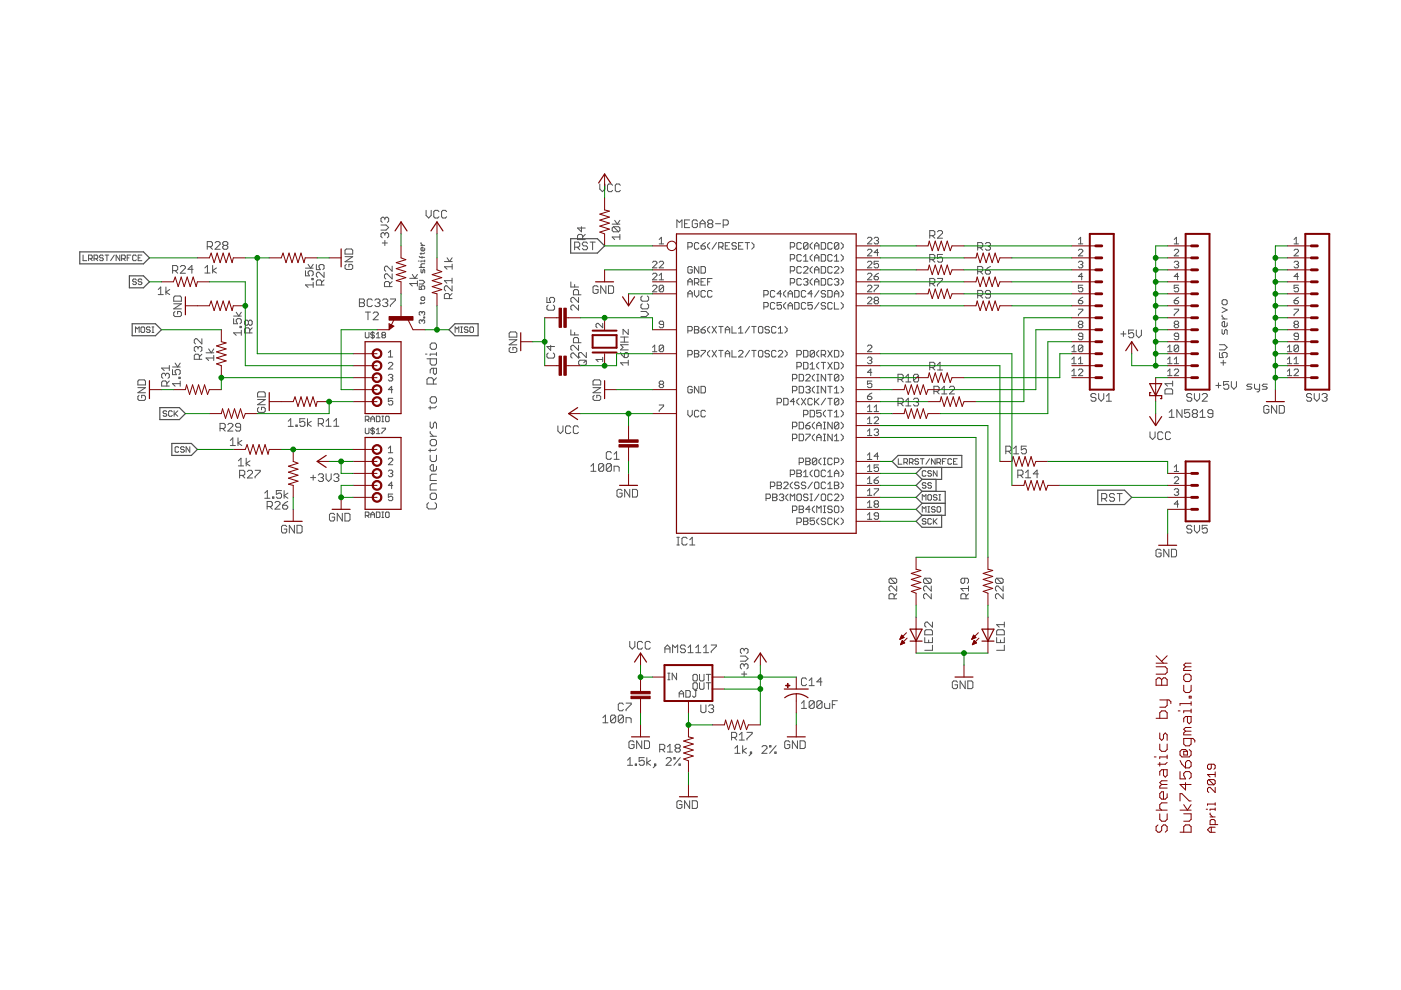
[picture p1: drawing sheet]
<svg xmlns="http://www.w3.org/2000/svg" width="297mm" height="210mm" viewBox="0 0 297 210" stroke-linecap="round" stroke-linejoin="round" font-family="sans-serif">
<g fill="none" stroke="#505050" stroke-width=".21">
<path d="M127.2 39v1.1l.5 .5 .5-.5v-1.1M129.9 39.3l-.3-.3h-.5l-.3 .3v1.1l.3 .2h.5l.3-.2M131.5 39.3l-.2-.3h-.6l-.2 .3v1.1l.2 .2h.6l.2-.2M17.6 54.1v1.2h.8M18.8 54.9h.6l.2-.2v-.4l-.2-.2h-.6v1.2M19.2 54.9l.4 .4M19.9 54.9h.6l.2-.2v-.4l-.2-.2h-.6v1.2M20.3 54.9l.4 .4M21.9 54.3l-.2-.2h-.4l-.2 .4 .2 .2h.4l.2 .4-.2 .2h-.4l-.2-.2M22.3 54.1h.8M22.7 54.1v1.2M24.2 54.1l-.7 1.2"/>
<path d="M25.4 54.1v1.2l-.8-1.2v1.2M25.8 54.9h.6l.2-.2v-.4l-.2-.2h-.6v1.2M26.2 54.9l.4 .4M27 54.7h.3M27.7 54.1h-.7v1.2M28.9 54.3l-.2-.2h-.4l-.2 .2v.8l.2 .2h.4l.2-.2M28.9 59.4l-.2-.2h-.4l-.2 .4 .2 .2h.4l.2 .3-.2 .2h-.4l-.2-.2M29.3 54.7h.4M30.1 59.4l-.2-.2h-.4l-.2 .4 .2 .2h.4l.2 .3-.2 .2h-.4l-.2-.2M30.1 54.1h-.8v1.2h.8M36.6 57.4h.8l.3-.3v-.5l-.3-.3h-.8v1.6M37.1 57.4l.6 .5"/>
<path d="M38.2 56.6l.3-.3h.5l.3 .3v.2l-1.1 1.1h1.1M40.9 57.1h-1l.8-.8v1.6M43.4 56.8l.6-.5v1.6M43.4 57.9h1.1M43.9 52.3h.9l.2-.3v-.5l-.2-.3h-.9v1.7M44.5 52.3l.5 .6M45.1 56.3v1.6M45.6 51.5l.3-.3h.5l.3 .3v.3l-1.1 1.1h1.1M45.9 56.8l-.8 .6 .8 .5M47.5 52h.5M47.5 52l-.3-.2v-.3l.3-.3h.5l.3 .3v.3l-.3 .2M47.5 52l-.3 .3v.3l.3 .3h.5l.3-.3v-.3l-.3-.3"/>
<path d="M64.8 57.4v1.1h.8l-.3-.8 .3-.3h.5l.3 .3v.5l-.3 .3M64.8 56.9h1.6M65.3 56l.6 .9 .5-.9M66.1 59h.3v.3h-.3zM66.4 59.9v1M67.1 56.1v1.1h.8l-.3-.6v-.3l.3-.2h.6l.2 .2v.6l-.2 .3M68.7 57.7v1.1l-1.1-1.1h-.2l-.3 .3v.5l.3 .3M68.7 59.4l-.5 .5M73.2 53l.2-.2h1.1l.3 .2v.9h-1.6zM73.2 54.4h1.6l-1.6 1.1h1.6M73.4 56l-.2 .3v.6l.2 .2h1.1l.3-.2v-.6l-.3-.3h-.5v.6M80.8 47.7h1.1l.5 .5-.5 .6h-1.1"/>
<path d="M81 51.5h1.1M81.6 46.3v.3M81.6 49.6v.3M81.6 51v1.1M81.6 49.6l-.3-.3h-.3l-.2 .3v.5l.2 .3M81.6 46.3l-.3-.2h-.3l-.2 .2v.6l.2 .3M81.6 49.6l.3-.3h.2l.3 .3v.5l-.3 .3M81.6 46.3l.3-.2h.2l.3 .2v.6l-.3 .3M83.1 56.4v1.1l-1-1.1h-.3l-.3 .3v.5l.3 .3M83.1 58.1v1l-1-1h-.3l-.3 .2v.6l.3 .2M83.1 59.7l-.5 .5M86.9 59h1.6"/>
<path d="M87.4 58.2l.5 .8 .6-.8M88.5 59.6v1M88.7 55.4h.2M88.9 59.4h.8l.3 .4-.3 .4h-.8M88.9 56.7h1.1M88.9 54.4l.2 .2h.9M89.3 57.1v.6l.2 .2 .4-.8 .1 .2v.6M89.3 51.4v.2l.4 .4M89.3 53.6v.4M89.3 52h.7M89.5 54.4v.4M90 52.6v.4l-.1 .2h-.4l-.2-.2v-.4l.4-.2v.8"/>
<path d="M90 55.1v.4M90 55.4h-.7v.1M90 55.9h-.5l-.2 .2v.4l.2 .2M90 53.6l-.1 .2h-.8M90.3 44.6v1.1l.6 .5 .5-.5v-1.1M93.1 44.9l-.3-.3h-.6l-.2 .3v1.1l.2 .2h.6l.3-.2M94.2 55.5h1.7M94.7 44.9l-.3-.3h-.5l-.3 .3v1.1l.3 .2h.5l.3-.2M94.8 54.7l.5 .8 .6-.8M95.8 59v1M95.8 59.5h-1.6l.5 .5M95.9 56.6h-1.7l.6 .5"/>
<path d="M95.9 56v1.1M121 59.8v1.1h1.7M121.8 52.4h.8l.3-.3v-.5l-.3-.3h-.8v1.7M122.4 52.4l.5 .6M123.3 48.1v1l-.9-.8h1.7M123.5 50.8v-.8l-.2-.3h-.6l-.3 .3v.8h1.7M124.1 49.7l-.6 .5M124.6 51.6l-.3-.3h-.6l-.2 .3v.3l.2 .2h.6l.3 .3v.3l-.3 .3h-.6l-.2-.3M125.1 51.3h1.1M125.6 51.3v1.7M129.8 47.5h1.6M130.1 48.1h1l.3 .2v.6l-.3 .2"/>
<path d="M130.1 48.1l-.3 .2v.6l.3 .2h1M130.1 48.1l1 1M130.3 46.7l.6 .8 .5-.8M131.4 50.2h-1.6l.5 .6M131.4 49.7v1.1M138.3 58.2l.3-.3h.4l.3 .3v.2l-1 .9h1M138.3 55.6l.3-.2h.4l.3 .2v.3l-1 .9h1M139.8 59.3h.9M139.8 55.6l.2-.2h.5l.2 .2v.3l-.9 .9h.9M139.8 58.4l.4-.5v1.4M139.8 50.8l.4-.5v1.4M139.8 51.7h.9"/>
<path d="M143.5 48.3v-1.7l.5 .6 .6-.6v1.7M145.1 47.4h.6M145.8 52.4h.7l.3-.3v-.4l-.3-.3h-.7v1.4M145.8 59.8h1M146.2 46.6h-1.1v1.7h1.1M146.8 56.7l-.3-.2h-.4l-.3 .2v1l.3 .2h.4l.3-.2v-.5h-.5M147.2 60h.7l.3-.2v-.5l-.3-.2h-.7v1.4M147.7 60l.5 .5M147.9 46.9l-.3-.3h-.6l-.2 .3v1.1l.2 .3h.6l.3-.3v-.6h-.6M148.2 51.7l-.3-.3h-.4l-.3 .3v.9l.3 .2h.4l.3-.2M148.2 56.5v1.4l-1-1.4v1.4M148.4 47.4h1.1"/>
<path d="M148.4 48.3v-1.1l.5-.6 .6 .6v1.1M148.6 56.5h.7l.3 .2v1l-.3 .2h-.7zM148.6 52.1h.7l.3 .5-.3 .2h-.4l-.3-.2zM148.6 59.8h.5M149.6 59.1h-1v1.4h1M149.6 51.4l-1 .7M150 59.8h.5M150.3 47.4l-.2-.2v-.3l.2-.3h.6l.2 .3v.3l-.2 .2M150.3 47.4l-.2 .3v.3l.2 .3h.6l.2-.3v-.3l-.2-.3M150.3 47.4h.6M150.5 51.4l-.5 .5v.5l.5 .4M151 59.1h-1v1.4"/>
<path d="M151.7 47.4h1.1M151.9 51.4l-.9 1.4M152.4 52.4h.7l.2-.3v-.4l-.2-.3h-.7v1.4M152.8 52.4l.5 .4M153.3 47.7h.8l.3-.3v-.5l-.3-.3h-.8v1.7M153.8 52.1h.4M154.7 51.4h-.9v1.4h.9M156.1 51.7l-.2-.3h-.5l-.2 .3 .2 .4h.5l.2 .3-.2 .4h-.5l-.2-.2M156.6 52.1h.5M157.5 51.4h-.9v1.4h.9M158 51.4h.9M158.5 51.4v1.4"/>
<path d="M159.4 51.4l.5 .5v.5l-.5 .4M167.6 60h.7l.2-.2v-.5l-.2-.2h-.7v1.4M167.6 57.4h.7l.2-.2v-.5l-.2-.2h-.7v1.4M167.6 52.4h.7l.2-.3v-.4l-.2-.3h-.7v1.4M167.6 54.9h.7l.2-.2v-.5l-.2-.2h-.7v1.4M169.9 59.3l-.2-.2h-.5l-.2 .2v.9l.2 .3h.5l.2-.3M169.9 56.7l-.2-.2h-.5l-.2 .2v1l.2 .2h.5l.2-.2M169.9 51.7l-.2-.3h-.5l-.2 .3v.9l.2 .2h.5l.2-.2M169.9 54.2l-.2-.2h-.5l-.2 .2v.9l.2 .3h.5l.2-.3M170.4 59.3l.2-.2h.5l.2 .2-.2 .5M170.4 56.7l.2-.2h.5l.2 .2v.3l-.9 .9h.9M170.4 54.4l.4-.4v1.4"/>
<path d="M170.4 55.4h.9M170.8 59.8h.3M171.1 59.8l.2 .2-.2 .5h-.5l-.2-.3M171.3 51.7v.9l-.2 .2h-.5l-.2-.2M171.3 51.7l-.2-.3h-.5l-.2 .3v.9M171.3 51.7l-.9 .9M172.2 51.4l-.4 .5v.5l.4 .4M172.2 54l-.4 .4v.5l.4 .5M172.2 56.5l-.4 .5v.4l.4 .5M172.2 59.1l-.4 .4v.5l.4 .5M172.7 55.4v-1l.5-.4 .4 .4v1M172.7 57.2h.9"/>
<path d="M172.7 52.8v-.9l.5-.5 .4 .5v.9M172.7 57.9v-.9l.5-.5 .4 .5v.9M172.7 59.8h.9M172.7 54.7h.9M172.7 52.1h.9M174.1 59.1h.7l.2 .2v.9l-.2 .3h-.7zM174.1 51.4h.7l.2 .3v.9l-.2 .2h-.7zM174.1 56.5h.7l.2 .2v1l-.2 .2h-.7zM174.1 54h.7l.2 .2v.9l-.2 .3h-.7zM176.4 59.3l-.2-.2h-.5l-.2 .2v.9l.2 .3h.5l.2-.3M176.4 56.7l-.2-.2h-.5l-.2 .2v1l.2 .2h.5l.2-.2M176.4 51.7l-.2-.3h-.5l-.2 .3v.9l.2 .2h.5l.2-.2"/>
<path d="M176.4 54.2l-.2-.2h-.5l-.2 .2v.9l.2 .3h.5l.2-.3M176.9 59.3l.2-.2h.5l.2 .2-.2 .5M176.9 56.7l.2-.2h.5l.2 .2v.3l-.9 .9h.9M176.9 55.4h.9M176.9 54.4l.5-.4v1.4M177.4 59.8h.2M177.6 59.8l.2 .2-.2 .5h-.5l-.2-.3M177.8 51.7v.9l-.2 .2h-.5l-.2-.2M177.8 51.7l-.2-.3h-.5l-.2 .3v.9M177.8 51.7l-.9 .9M178.3 51.4l.5 .5v.5l-.5 .4M178.3 54l.5 .4v.5l-.5 .5"/>
<path d="M178.3 56.5l.5 .5v.4l-.5 .5M178.3 59.1l.5 .4v.5l-.5 .5M183.9 58.2l.2-.3h.5l.2 .3v.2l-.9 .9h.9M183.9 53.1l.2-.2h.5l.2 .2v.2l-.9 1h.9M183.9 55.6l.2-.2h.5l.2 .2v.3l-.9 .9h.9M183.9 50.5l.2-.2h.5l.2 .2v.3l-.9 .9h.9M185.3 58.6h.7l.3 .5-.3 .2h-.4l-.3-.2zM185.3 50.5l.3-.2h.4l.3 .2-.3 .5M185.8 51h.2M186 51l.3 .2-.3 .5h-.4l-.3-.2M186.3 55.4h-1v.7l.7-.2 .3 .2v.5l-.3 .2h-.4l-.3-.2M186.3 53.6h-1l.7-.7v1.4"/>
<path d="M186.3 57.9l-1 .7M197.1 55.1h.8l.3-.3v-.6l-.3-.2h-.8v1.6M197.1 50h.8l.3-.3v-.6l-.3-.2h-.8v1.6M197.7 50l.5 .5M197.7 55.1l.5 .5M198.8 59h1v.3l-1 1.1v.3M198.8 49.1l.2-.2h.6l.2 .2v.3l-1 1.1h1M199.8 54h-1v.8l.5-.3h.3l.2 .3v.5l-.2 .3h-.6l-.2-.3M207.3 57.6h.8l.3-.3v-.5l-.3-.3h-.8v1.6M207.3 52.5h.8l.3-.3v-.5l-.3-.3h-.8v1.6M207.8 52.5l.6 .5M207.8 57.6l.6 .5"/>
<path d="M208.9 57.3h.8l.3 .3v.2l-.3 .3h-.5l-.3-.3zM208.9 51.7l.3-.3h.5l.3 .3v.3l-.3 .2M209.5 52.2h.2M209.7 52.2l.3 .3v.3l-.3 .2h-.5l-.3-.2M210 56.5l-1.1 .8M228.6 53.1l.3-.2h.4l.3 .2v.2l-1 1h1M228.6 55.6l.3-.2h.4l.3 .2-.3 .5M228.6 51.7h1M228.6 50.8l.5-.5v1.4M229.1 56.1h.2M229.3 56.1l.3 .2-.3 .5h-.4l-.3-.2M229.6 58.6h-1l.7-.7v1.4"/>
<path d="M249 50.8l.4-.5v1.4M249 53.1l.2-.2h.5l.2 .2v.2l-.9 1h.9M249 55.6l.2-.2h.5l.2 .2-.2 .5M249 51.7h.9M249.4 56.1h.3M249.7 56.1l.2 .2-.2 .5h-.5l-.2-.2M249.9 58.6h-.9l.7-.7v1.4M274.4 53.1l.2-.2h.5l.2 .2v.2l-.9 1h.9M274.4 55.6l.2-.2h.5l.2 .2-.2 .5M274.4 51.7h.9M274.4 50.8l.4-.5v1.4M274.8 56.1h.3"/>
<path d="M275.1 56.1l.2 .2-.2 .5h-.5l-.2-.2M275.3 58.6h-.9l.7-.7v1.4M28.7 70.5v-1.2l.4 .4 .4-.4v1.2M29.9 69.5l.2-.2h.4l.2 .2v.8l-.2 .2h-.4l-.2-.2zM31.8 69.5l-.2-.2h-.4l-.1 .4 .1 .2h.4l.2 .4-.2 .2h-.4l-.1-.2M32.2 69.3h.4M32.2 70.5h.4M32.4 69.3v1.2M33.5 61.4l.6-.5v1.6M33.5 62.5h1.1M35.1 79.4l-.3-.3h-.3l-.2 .3v.5l.2 .3M35.1 79.4l.3-.3h.2l.3 .3v.5l-.3 .3"/>
<path d="M35.1 79.4v.3M35.2 60.9v1.6M35.9 77.5v1.1M35.9 78h-1.6l.5 .6M36 61.4l-.8 .5 .8 .6M36.6 78.4v1h.8l-.3-.5v-.3l.3-.2h.5l.3 .2v.6l-.3 .2M36.6 77.8h1.6M36.8 64.4h1.7l-1.7 1.1h1.7M37.1 66l-.3 .3v.6l.3 .2h1.1l.3-.2v-.6l-.3-.3h-.5v.6M37.1 62.8h1.1l.3 .2v.9h-1.7v-.9zM37.1 77l.6 .8 .5-.8M37.9 80h.3v.3h-.3z"/>
<path d="M42 73.7l-.3-.2h-.3l-.2 .2v.6l.2 .2M42 73.7l.3-.2h.2l.3 .2v.6l-.3 .2M42 73.7v.3M42.3 76.2v-.8l-.3-.3h-.6l-.2 .3v.8h1.6M42.8 71.8v1.1l-1.1-1.1h-.3l-.2 .3v.5l.2 .3M42.8 75.1l-.5 .5M43.7 74.8h1.6M44.2 74l.6 .8 .5-.8M45.3 75.9h-1.6l.5 .5M45.3 75.4v1M49.5 67.6v1h.9l-.3-.5v-.3l.3-.2h.5l.3 .2v.6l-.3 .2M49.5 67h1.7"/>
<path d="M50.1 66.2l.5 .8 .6-.8M50.9 69.2h.3v.3h-.3zM51.2 70.6h-1.7l.6 .5M51.2 70v1.1M52.7 68.2l-.3-.3h-.3l-.2 .3v.5l.2 .3h.3l.3-.3M52.7 68.2l.2-.3h.3l.3 .3v.5l-.3 .3h-.3l-.2-.3M52.7 68.2v.5M52.9 70.6v-.8l-.2-.3h-.6l-.2 .3v.8h1.6M53.5 69.5l-.6 .6M66.4 60.4h-1.6l.5 .5M68.2 60.4v-.8l-.3-.2h-.5l-.3 .2v.8h1.6M76.2 63.4h.8l.3 .2v.3l-.3 .3 .3 .3v.2l-.3 .3h-.8z"/>
<path d="M76.2 64.2h.8M77.4 70.5v.9l.2 .2h.4l.2-.2v-.9M77.5 66.2h1M78 66.2v1.6M78.9 63.6l-.2-.2h-.6l-.2 .2v1.1l.2 .3h.6l.2-.3M79 70.3v1.5M79.1 66.4l.3-.2h.5l.3 .2v.3l-1.1 1.1h1.1M79.4 70.7l-.2-.2h-.4l-.2 .2 .2 .4h.4l.2 .1-.2 .4h-.4l-.2-.2M79.5 63.6l.3-.2h.5l.3 .2v.3l-.3 .3M79.8 71.6h.8M79.8 70.9l.4-.4v1.1M80 64.2h.3"/>
<path d="M80.3 64.2l.3 .3v.2l-.3 .3h-.5l-.3-.3M81.1 63.6l.3-.2h.5l.3 .2v.3l-.3 .3M81.2 71.1l-.2-.2 .2-.4h.3l.2 .2-.2 .4M81.2 71.1l-.2 .1 .2 .4h.3l.2-.2-.2-.3M81.2 71.1h.3M81.7 64.2h.2M81.9 64.2l.3 .3v.2l-.3 .3h-.5l-.3-.3M82.3 74.8l.5-.5v1.4M82.3 75.7h1M82.3 77.1l.3-.3h.4l.3 .3v.2l-1 .9h1M82.3 79.6l.3-.2h.4l.3 .2-.3 .5M82.6 60.8v-.8l-.3-.3h-.5l-.3 .3v.8h1.6"/>
<path d="M82.8 63.4h1v.2l-1 1.1v.3M88.5 60.1h-1.6l.5 .5M88.9 60.6v.8h.6l-.2-.4 .2-.4h.4l.1 .2v.4l-.1 .2M89.3 63.1l.2-.2h.4l.1 .2v.4l-.1 .2h-.4l-.2-.2zM89.3 64.1v.4M89.5 68l-.2-.2-.4 .2v.4l.2 .2M89.5 66.3l-.2-.2-.4 .2v.3l.2 .2M89.5 68l.2-.2 .3 .2v.4l-.1 .2M89.5 66.3v.1M89.5 68v.2M89.5 66.3l.2-.2 .3 .2v.3l-.1 .2M89.9 67.2h.1v.2h-.1z"/>
<path d="M90 64.1l-.1 .2h-.8M90.2 75.1h.3M90.5 76.1h2v1l-.3 .3h-.7l-.3-.3v-1M91.2 73.1l.3-.4h.7l.3 .4v.6l-.3 .4h-.7l-.3-.4zM91.9 78.1v1l.3 .3 .3-.3v-1h-1l-.3 .3v.7M92.5 74.7v.7M92.5 75.1h-1.3v.3M95.3 63.3v-.8l-.3-.3h-.5l-.3 .3v.8h1.6M95.8 60.6v1.1l-1.1-1.1h-.2l-.3 .3v.5l.3 .3M95.8 62.2l-.5 .6M96.5 70.5v-1.2l.4 .4 .4-.4v1.2M97.7 69.3h.4"/>
<path d="M97.7 70.5h.4M97.9 69.3v1.2M99.2 69.5l-.2-.2h-.4l-.2 .4 .2 .2h.4l.2 .4-.2 .2h-.4l-.2-.2M99.8 69.3h.4l.2 .2v.8l-.2 .2h-.4l-.2-.2v-.8zM107.9 72h1.7l-1.7 1.1h1.7M108.2 73.7l-.3 .2v.6l.3 .2h1.1l.3-.2v-.6l-.3-.2h-.5v.5M108.2 70.4h1.1l.3 .3v.8h-1.7v-.8zM116 63.1v1h.8l-.3-.5v-.3l.3-.2h.5l.3 .2v.6l-.3 .2M116.2 74.8l-.2 .3v.5l.2 .3h1.1l.3-.3v-.5l-.3-.3M116.2 64.7l-.2 .3v.5l.2 .3h1.1l.3-.3v-.5l-.3-.3M116.8 73.2v1.1l-.8-.8h1.6M121 69.9v1.1h1.7"/>
<path d="M121.8 60.3v.6M121.8 70.5v.5M122.7 62.5v-.8l-.3-.3h-.6l-.2 .3v.8h1.6M122.7 63.1v1l-1.1-1h-.3l-.3 .2v.6l.3 .2M122.7 64.7v1.1l-1.1-1.1h-.3l-.3 .3v.5l.3 .3M122.7 72.7v-.9l-.3-.2h-.6l-.2 .2v.9h1.6M122.7 73.2v1.1l-1.1-1.1h-.3l-.3 .3v.5l.3 .3M122.7 74.8v1.1l-1.1-1.1h-.3l-.3 .3v.5l.3 .3M122.7 76.6l.3-.2h1l.3 .2v.6l-.3 .2h-1l-.3-.2zM124.3 74.7v1.1l-1.1-1.1h-.2l-.3 .3v.5l.3 .3M124.3 76.4l-.5 .5M126.8 60.9l-.3-.3h-.5l-.3 .3v1.1l.3 .2h.5l.3-.2v-.6h-.5"/>
<path d="M127.8 68.6v.9l-1-.9-.4 .2v.5l.2 .2M127.8 75.8v.9M127.8 76.2h-1.4l.4 .5M128.5 60.6v1.6l-1.1-1.6v1.6M129 60.6h.8l.3 .3v1.1l-.3 .2h-.8zM131.6 74.7l.8 1.1M131.6 72.5h1.6M131.6 71.5h1.6M132.4 75l.3-.3h.2l.3 .3v.5l-.3 .3h-.5zM132.4 71.5v1M133.2 76.9h-1.6l.5 .5M133.2 73.1h-1.6l.5 .5-.5 .6h1.6"/>
<path d="M133.2 69.8v1.1l-1.1-1.1v1.1M133.2 76.4v1M135.9 66h1.1l.5 .6-.5 .5h-1.1M136.2 64.4l-.3 .3v.5l.3 .3h1l.3-.3v-.5l-.3-.3M136.2 62.8l-.3 .2v.6l.3 .3h1l.3-.3v-.6l-.3-.2M138.3 73.6l.5-.4v1.4M138.3 74.6h1M138.3 60.7l.3-.2h.4l.3 .2v.2l-1 1h1M140.7 73.4l-.2-.2h-.5l-.2 .2v.9M140.7 68.8h-.7l-.2-.2 .2-.5h.5l.2 .2v1l-.2 .2h-.5l-.2-.2M140.7 73.4v.9l-.2 .3h-.5l-.2-.3M140.7 60.7l-.2-.2h-.5l-.2 .2v.9"/>
<path d="M140.7 60.7v.9l-.2 .3h-.5l-.2-.3M140.7 73.4l-.9 .9M140.7 60.7l-.9 .9M145.8 60.5v-1l.5-.4 .5 .4v1M145.8 63v-.9l.5-.5 .5 .5v.9M145.8 70.1h.7l.3-.2v-.5l-.3-.2h-.7v1.4M145.8 75.2h.7l.3-.2v-.5l-.3-.2h-.7v1.4M145.8 62.3h1M147.2 74.3h.7l.3 .2-.3 .5 .3 .5-.3 .2h-.7zM147.2 61.6v.9l.5 .5 .5-.5v-.9M147.2 69.2h.7l.3 .2-.3 .5 .3 .5-.3 .2h-.7zM147.2 75h.7"/>
<path d="M147.2 69.9h.7M148.6 74.3h1v.2l-1 1v.2M148.6 69.9h.7l.3 .5-.3 .2h-.4l-.3-.2zM149.6 61.8l-.3-.2h-.4l-.3 .2v1l.3 .2h.4l.3-.2M149.6 69.2l-1 .7M150.5 74.3l-.5 .5v.4l.5 .5M150.5 69.2l-.5 .5v.4l.5 .5M151 61.8l-.3-.2h-.4l-.3 .2v1l.3 .2h.4l.3-.2M151 74.3l.9 1.4M151 69.2l.9 1.4M151.9 74.3l-.9 1.4M151.9 69.2l-.9 1.4"/>
<path d="M152.4 74.3h.9M152.4 69.2h.9M152.8 69.2v1.4M152.8 74.3v1.4M153.8 75h.9M153.8 70.6v-.9l.4-.5 .5 .5v.9M153.8 75.7v-.9l.4-.5 .5 .5v.9M153.8 69.9h.9M155.2 74.3v1.4h.9M155.2 69.2v1.4h.9M156.6 74.5l.2-.2h.5l.2 .2v.3l-.9 .9h.9M156.6 70.6h.9"/>
<path d="M156.6 69.7l.5-.5v1.4M158.9 74.3l-.9 1.4M158.9 69.2l-.9 1.4M159.4 74.3h.9M159.4 69.2h.9M159.9 69.2v1.4M159.9 74.3v1.4M160.8 74.5l.2-.2h.5l.2 .2v1l-.2 .2h-.5l-.2-.2zM160.8 69.4l.2-.2h.5l.2 .2v1l-.2 .2h-.5l-.2-.2zM161.9 62.5h.7l.3-.2v-.5l-.3-.2h-.7v1.4M161.9 65.1h.7l.3-.3v-.4l-.3-.3h-.7v1.4M163.1 69.4l-.2-.2h-.5l-.2 .2 .2 .5h.5l.2 .2-.2 .5h-.5l-.2-.2"/>
<path d="M163.1 74.5l-.2-.2h-.5l-.2 .2 .2 .5h.5l.2 .2-.2 .5h-.5l-.2-.2M164.3 61.8l-.3-.2h-.4l-.3 .2v1l.3 .2h.4l.3-.2M164.3 64.4l-.3-.3h-.4l-.3 .3v.9l.3 .2h.4l.3-.2M164.5 74.5l-.2-.2h-.5l-.2 .2v1l.2 .2h.5l.2-.2M164.5 69.4l-.2-.2h-.5l-.2 .2v1l.2 .2h.5l.2-.2M165 74.5l.2-.2h.5l.2 .2v.3l-.9 .9h.9M165 70.6h.9M165 69.7l.5-.5v1.4M165.7 64.1h-.9v.7l.4-.2 .5 .2v.5l-.2 .2h-.5l-.2-.2M165.7 62.3h-.9l.7-.7v1.4M166.4 69.2l.5 .5v.4l-.5 .5M166.4 74.3l.5 .5v.4l-.5 .5"/>
<path d="M166.6 61.6l-.4 .5v.4l.4 .5M166.6 64.1l-.4 .5v.5l.4 .4M167.1 63v-.9l.5-.5 .4 .5v.9M167.1 65.5v-.9l.5-.5 .4 .5v.9M167.1 62.3h.9M167.1 64.8h.9M168.5 61.6h.7l.2 .2v1l-.2 .2h-.7zM168.5 64.1h.7l.2 .3v.9l-.2 .2h-.7zM169 77.8h.7l.2-.3v-.4l-.2-.3h-.7v1.4M169 75.2h.7l.2-.2v-.5l-.2-.2h-.7v1.4M169.4 79.4h.7l.3 .2v.9l-.3 .3h-.7zM170.4 74.3h.7l.2 .2v1l-.2 .2h-.7z"/>
<path d="M170.4 76.8h.7l.2 .3v.9l-.2 .2h-.7zM170.8 61.8l-.2-.2h-.5l-.2 .2v1l.2 .2h.5l.2-.2M170.8 64.4l-.2-.3h-.5l-.2 .3v.9l.2 .2h.5l.2-.2M170.8 79.6l.3-.2h.4l.3 .2v.2l-1 1h1M171.8 78.2h.9M171.8 77.3l.4-.5v1.4M172.2 64.1h-.9v.7l.5-.2 .4 .2v.5l-.2 .2h-.5l-.2-.2M172.2 62.3h-.9l.7-.7v1.4M172.7 74.5v1l-.2 .2h-.5l-.2-.2M172.7 74.5l-.2-.2h-.5l-.2 .2v1M172.7 60.5v-1l.5-.4 .4 .4v1M172.7 79.4l-.5 .4v.5l.5 .5"/>
<path d="M172.7 74.5l-.9 1M173.2 79.4h.4M173.4 79.4v1.4M173.6 74.3l-.4 .5v.4l.4 .5M173.6 76.8l-.4 .5v.5l.4 .4M173.6 64.1l-.9 1.4M173.6 61.6l-.9 1.4M174.1 76.8h.9M174.1 75.2h.7l.2-.2v-.5l-.2-.2h-.7v1.4M174.6 76.8v1.4M174.6 75.2l.4 .5M175 61.8l-.2-.2h-.5l-.2 .2 .2 .5h.5l.2 .2-.2 .5h-.5l-.2-.2"/>
<path d="M175 64.4l-.2-.3h-.5l-.2 .5 .2 .2h.5l.2 .5-.2 .2h-.5l-.2-.2M175 79.4v1.4l-.9-1.4v1.4M175.5 61.6h.7l.2 .2v1l-.2 .2h-.7zM175.5 79.4h.9M175.5 76.8l.9 1.4M175.5 74.3l.9 1.4M176 79.4v1.4M176.4 64.4l-.2-.3h-.5l-.2 .3v.9l.2 .2h.5l.2-.2M176.4 76.8l-.9 1.4M176.4 74.3l-.9 1.4M176.9 64.1v1.4h.9M176.9 74.3h.7l.2 .2v1l-.2 .2h-.7z"/>
<path d="M176.9 76.8h.7l.2 .3v.9l-.2 .2h-.7zM176.9 63v-.9l.5-.5 .4 .5v.9M176.9 62.3h.9M177.8 79.6v.9l-.2 .3h-.5l-.2-.3M177.8 79.6l-.2-.2h-.5l-.2 .2v.9M177.8 79.6l-.9 .9M178.3 61.6l.5 .5v.4l-.5 .5M178.3 64.1l.5 .5v.5l-.5 .4M178.3 74.3l.5 .5v.4l-.5 .5M178.3 76.8l.5 .5v.5l-.5 .4M178.3 79.4l.5 .4v.5l-.5 .5M183.9 63.2l.2-.2h.5l.2 .2v.3l-.9 .9h.9"/>
<path d="M183.9 73.4l.2-.2h.5l.2 .2v.2l-.9 1h.9M183.9 75.9l.2-.2h.5l.2 .2-.2 .5M183.9 60.7l.2-.2h.5l.2 .2v.2l-.9 1h.9M184.4 76.4h.2M184.6 76.4l.2 .2-.2 .5h-.5l-.2-.2M184.8 79h-.9l.7-.7v1.4M185.3 60.5h1v.2l-1 .9v.3M185.6 63.7h.4M185.6 63.7l-.3 .2 .3 .5h.4l.3-.2-.3-.5M185.6 63.7l-.3-.2 .3-.5h.4l.3 .2-.3 .5M192 79.9l.6-.5v1.6M194.8 79.6l-.3-.2h-.5l-.3 .2v1.1"/>
<path d="M194.8 79.6v1.1l-.3 .3h-.5l-.3-.3M194.8 79.6l-1.1 1.1M197.1 60.1h.8l.3-.2v-.6l-.3-.3h-.8v1.7M197.1 77.9h.8l.3-.3v-.5l-.3-.3h-.8v1.6M197.7 60.1l.5 .6M197.7 77.9l.5 .5M198.8 77.4l.5-.6v1.6M198.8 78.4h1M207.3 62.7h.8l.3-.3v-.6l-.3-.2h-.8v1.6M207.8 62.7l.6 .5M210 62.4h-.8l-.3-.3v-.3l.3-.2h.5l.3 .2v1.1l-.3 .3h-.5l-.3-.3M227.2 74.6h1"/>
<path d="M227.2 77.1h1M227.2 73.6l.5-.4v1.4M227.2 76.2l.5-.5v1.4M227.2 78.7l.5-.4v1.4M227.2 79.7h1M228.6 63.7h.7l.3 .5-.3 .2h-.4l-.3-.2zM228.6 78.5l.3-.2h.4l.3 .2v.2l-1 1h1M228.6 77.1h1M228.6 76.2l.5-.5v1.4M228.6 65.6h1v.2l-1 .9v.3M228.9 68.8l-.3 .2 .3 .5h.4l.3-.2-.3-.5M228.9 68.8l-.3-.2 .3-.5h.4l.3 .2-.3 .5"/>
<path d="M228.9 68.8h.4M229.6 73.4l-.3-.2h-.4l-.3 .2v.9M229.6 71.3h-.7l-.3-.2 .3-.5h.4l.3 .3v.9l-.3 .2h-.4l-.3-.2M229.6 73.4v.9l-.3 .3h-.4l-.3-.3M229.6 60.5h-1v.7l.7-.3 .3 .3v.4l-.3 .3h-.4l-.3-.3M229.6 63l-1 .7M229.6 73.4l-1 .9M237.6 70.8h1.1M238.2 70.3v1M240.4 70h-1.1v.8l.5-.3h.3l.3 .3v.5l-.3 .3h-.6l-.2-.3M240.9 70v1.1l.5 .5 .6-.5v-1.1M247.6 74.6h.9"/>
<path d="M247.6 77.1h.9M247.6 79.7h.9M247.6 73.6l.4-.4v1.4M247.6 76.2l.4-.5v1.4M247.6 78.7l.4-.4v1.4M249 63.7h.7l.2 .5-.2 .2h-.5l-.2-.2zM249 65.6h.9v.2l-.9 .9v.3M249 76.2l.4-.5v1.4M249 78.5l.2-.2h.5l.2 .2v.2l-.9 1h.9M249 77.1h.9M249.2 68.8l-.2 .2 .2 .5h.5l.2-.2-.2-.5M249.2 68.8l-.2-.2 .2-.5h.5l.2 .2-.2 .5"/>
<path d="M249.2 68.8h.5M249.9 71.3h-.7l-.2-.2 .2-.5h.5l.2 .3v.9l-.2 .2h-.5l-.2-.2M249.9 73.4l-.2-.2h-.5l-.2 .2v.9M249.9 73.4v.9l-.2 .3h-.5l-.2-.3M249.9 60.5h-.9v.7l.7-.3 .2 .3v.4l-.2 .3h-.5l-.2-.3M249.9 63l-.9 .7M249.9 73.4l-.9 .9M258.6 74.7v1.1h.8l-.3-.8 .3-.3h.5l.3 .3v.5l-.3 .3M258.6 73.1h1l.6 .5-.6 .6h-1M258.8 76.9h1.1M259.1 66.8v.3l.5 .5M259.1 69.8v.8l.3 .3 .2-.3v-.5l.3-.3 .3 .3v.8"/>
<path d="M259.1 67.6h1.1M259.1 65.2l1.1 .5-1.1 .6M259.4 76.4v1M259.4 63.5h.5l.3 .3v.6l-.3 .2h-.5l-.3-.2v-.6zM260.2 68.5v.5l-.3 .3h-.5l-.3-.3v-.5l.3-.3h.2v1.1M272.9 74.6h1M272.9 77.1h1M272.9 79.7h1M272.9 73.6l.5-.4v1.4M272.9 76.2l.5-.5v1.4M272.9 78.7l.5-.4v1.4M274.4 63.7h.7l.2 .5-.2 .2h-.5l-.2-.2z"/>
<path d="M274.4 65.6h.9v.2l-.9 .9v.3M274.4 78.5l.2-.2h.5l.2 .2v.2l-.9 1h.9M274.4 77.1h.9M274.4 76.2l.4-.5v1.4M274.6 68.8l-.2 .2 .2 .5h.5l.2-.2-.2-.5M274.6 68.8l-.2-.2 .2-.5h.5l.2 .2-.2 .5M274.6 68.8h.5M275.3 73.4l-.2-.2h-.5l-.2 .2v.9M275.3 71.3h-.7l-.2-.2 .2-.5h.5l.2 .3v.9l-.2 .2h-.5l-.2-.2M275.3 73.4v.9l-.2 .3h-.5l-.2-.3M275.3 60.5h-.9v.7l.7-.3 .2 .3v.4l-.2 .3h-.5l-.2-.3M275.3 63l-.9 .7"/>
<path d="M275.3 73.4l-.9 .9M29.2 82.2h1.6l-1.6 1.1h1.6M29.5 83.8l-.3 .3v.5l.3 .3h1.1l.2-.3v-.5l-.2-.3h-.6v.5M29.5 80.5h1.1l.2 .3v.8h-1.6v-.8zM35.3 87.3l-.1-.2h-.4l-.2 .2 .2 .4h.4l.1 .2-.1 .4h-.4l-.2-.2M35.4 81.9v-.9l-.3-.2h-.6l-.2 .2v.9h1.6M35.9 80.8l-.5 .5M36.5 87.3l-.2-.2h-.4l-.1 .2v.8l.1 .2h.4l.2-.2M36.9 87.1v1.2M37.1 87.7l.6 .6M37.7 87.1l-.8 .8M37.9 94.9l-.2-.2h-.4l-.2 .2v.8l.2 .2h.4l.2-.2"/>
<path d="M38.2 81.3h-1.6l.5 .6M38.2 80.8v1.1M39.1 94.9l-.2-.2h-.4l-.2 .2v.2l.2 .2h.4l.2 .4-.2 .2h-.4l-.2-.2M40.2 94.7v1.2l-.7-1.2v1.2M46.7 90.8h.8l.3-.2v-.6l-.3-.2h-.8v1.6M47.2 90.8l.6 .6M48.3 90l.3-.2h.5l.3 .2v.3l-1.1 1.1h1.1M48.8 93.4l.6-.6v1.7M48.8 94.5h1.1M50.5 92.8v1.7M50.5 97.7l.6-.5v1.6M50.5 98.8h1.1"/>
<path d="M51 90.6h-.8l-.3-.3v-.3l.3-.2h.6l.2 .2v1.1l-.2 .3h-.6l-.3-.3M51.3 93.4l-.8 .5 .8 .6M52.2 97.2v1.6M52.5 100l.2-.3h.6l.2 .3v.3l-1 1h1M53 97.7l-.8 .5 .8 .6M54.1 99.7h1.1v.3l-1.1 1.1v.2M54.6 84.7h1.6l-1.6 1.1h1.6M54.9 83.1h1.1l.2 .3v.8h-1.6v-.8zM54.9 86.4l-.3 .2v.6l.3 .2h1.1l.2-.2v-.6l-.2-.2h-.6v.5M61.1 89.3l.5-.5v1.6M61.1 90.4h1.1M62.7 90.1h.3v.3h-.3z"/>
<path d="M64.6 88.8h-1v.8l.8-.3 .2 .3v.5l-.2 .3h-.6l-.2-.3M65.2 88.8v1.6M66 89.3l-.8 .6 .8 .5M67.5 89.8h.8l.3-.2v-.6l-.3-.2h-.8v1.6M68 89.8l.6 .6M69.1 89.3l.6-.5v1.6M69.1 90.4h1.1M70.8 90.4h1M70.8 89.3l.5-.5v1.6M77.4 89h.6l.2-.2v-.4l-.2-.2h-.6v1.2M77.4 90.8v1l.2 .1h.4l.2-.1v-1M77.8 89l.4 .4"/>
<path d="M78.6 89.4v-.8l.4-.4 .4 .4v.8M78.6 88.8h.8M79 90.6v1.5M79.4 91l-.2-.2h-.4l-.2 .2 .2 .4h.4l.2 .2-.2 .3h-.4l-.2-.1M79.8 91.2l.4-.4v1.1M79.8 88.2h.6l.2 .2v.8l-.2 .2h-.6zM79.8 91.9h.8M81 88.2h.3M81 89.4h.3M81 90.8h.7v.2l-.7 .8v.1M81.2 88.2v1.2M81.9 88.2h.4l.2 .2v.8l-.2 .2h-.4l-.2-.2v-.8z"/>
<path d="M82.3 97.4l.3-.3h.4l.3 .3v.2l-1 .9h1M82.3 99.9l.3-.2h.4l.3 .2-.3 .5M82.3 95.1l.5-.5v1.4M82.3 96h1M82.8 80.1h.2M83 80.1l.3 .2-.3 .5h-.4l-.3-.3M83.3 84.5h-1v.7l.5-.3 .5 .3v.4l-.3 .3h-.4l-.3-.3M83.3 82.6h-1l.7-.7v1.4M91.2 84.5l.3-.4h.7l.3 .4v.6l-.3 .3h-.7l-.3-.3zM91.2 89.5v1l.3 .3 .4-.3v-.7l.3-.3 .3 .3v1M91.2 93.5l.3-.3h.7l.3 .3v.7l-.3 .3h-.7l-.3-.3zM91.2 96.5v1l.3 .4h.7l.3-.4v-1"/>
<path d="M91.2 86.1v.7M91.2 91.5v.3l.7 .7M91.2 95.2v.6M91.2 92.5h1.3M91.9 81.4v-1l-.4-.3h-.6l-.4 .3v1h2M92.5 98.9v.6l-.3 .4h-.7l-.3-.4v-.6l.3-.4h.4v1.4M92.5 95.2l-.3 .3h-1.3M92.5 86.1l-.3 .4h-1.3M92.5 80.1l-.6 .7M118.3 90.3v1.1l.5 .5 .6-.5v-1.1M121 90.6l-.3-.3h-.5l-.3 .3v1.1l.3 .2h.5l.3-.2M122.6 90.6l-.2-.3h-.6l-.2 .3v1.1l.2 .2h.6l.2-.2"/>
<path d="M125.3 98.8l.5-.5v1.6M125.3 99.9h1.1M125.7 82.2h1.7l-1.7 1.1h1.7M126 83.8l-.3 .3v.5l.3 .3h1.1l.3-.3v-.5l-.3-.3h-.6v.5M126 80.5h1.1l.3 .3v.8h-1.7v-.8zM128 98.6v1.1l-.3 .2h-.5l-.3-.2M128 98.6l-.3-.3h-.5l-.3 .3v1.1M128 98.6l-1.1 1.1M129.6 98.6v1.1l-.2 .2h-.6l-.3-.2M129.6 98.6l-.2-.3h-.6l-.3 .3v1.1M129.6 96l-.2-.2h-.6l-.3 .2v1.1l.3 .3h.6l.2-.3M129.6 98.6l-1.1 1.1"/>
<path d="M130.2 99.9v-1.1h.8l.3 .3v.8M130.2 97.4h1.1M130.2 96.3l.5-.5v1.6M139.8 85.9h.9v.2l-.9 .9v.3M140 81.5h.5M140 81.5l-.2 .2 .2 .5h.5l.2-.2-.2-.5M140 81.5l-.2-.2 .2-.5h.5l.2 .2-.2 .5M145.8 87v.9l.5 .5 .5-.5v-.9M146.8 82.1l-.3-.2h-.4l-.3 .2v1l.3 .2h.4l.3-.2v-.5h-.5M148.2 81.9v1.4l-1-1.4v1.4M148.2 87.2l-.3-.2h-.4l-.3 .2v1l.3 .2h.4l.3-.2M148.6 81.9h.7l.3 .2v1l-.3 .2h-.7z"/>
<path d="M149.6 87.2l-.3-.2h-.4l-.3 .2v1l.3 .2h.4l.3-.2M164.8 85.4h.7l.2-.2v-.5l-.2-.2h-.7v1.4M166.2 84.5h.7l.2 .2v.9l-.2 .3h-.7zM168 80.3h.7l.3-.2v-.5l-.3-.2h-.7v1.4M168 82.8h.7l.3-.2v-.5l-.3-.2h-.7v1.4M168 90.5h.7l.3-.3v-.5l-.3-.2h-.7v1.4M168 93h.7l.3-.2v-.5l-.3-.2h-.7v1.4M168.5 85.2h-.9l.7-.7v1.4M169 99.7h.7l.2 .2-.2 .5 .2 .4-.2 .3h-.7zM169.4 98.1h.7l.3-.3v-.4l-.3-.3h-.7v1.4M169.4 84.5l-.4 .4v.5l.4 .5M169.4 81.9h.7l.3 .2v1l-.3 .2h-.7z"/>
<path d="M169.4 89.5h.7l.3 .2v1l-.3 .2h-.7zM169.4 92.1h.7l.3 .2v.9l-.3 .3h-.7zM169.9 84.5l.9 1.4M170.4 87.9h.7l.2-.2v-.5l-.2-.2h-.7v1.4M170.8 97.1h.7l.3 .3-.3 .4 .3 .5-.3 .2h-.7zM170.8 97.8h.7M170.8 82.1l.3-.2h.4l.3 .2-.3 .5M170.8 90.2h.7l.3 .5-.3 .2h-.4l-.3-.2zM170.8 92.1h1v.2l-1 .9v.3M170.8 84.5l-.9 1.4M171.3 82.6h.2M171.5 82.6l.3 .2-.3 .5h-.4l-.3-.2"/>
<path d="M171.8 87h.7l.2 .2v1l-.2 .2h-.7zM171.8 89.5l-1 .7M172.2 84.7l-.2-.2h-.5l-.2 .2v.9l.2 .3h.5l.2-.3M172.2 99.7l-.4 .4v.5l.4 .5M172.7 84.5v1.4M172.7 81.9l-.5 .5v.4l.5 .5M172.7 89.5l-.5 .5v.5l.5 .4M172.7 92.1l-.5 .4v.5l.5 .5M172.9 99.7h.5l.2 .2v.9l-.2 .3h-.5l-.2-.3v-.9zM172.9 85.2l.7 .7M173.2 97.4v.9l-.3 .2h-.4l-.3-.2M173.2 90.9v-.9l.4-.5 .5 .5v.9"/>
<path d="M173.2 93.5v-1l.4-.4 .5 .4v1M173.2 80.8h.4M173.2 97.4l-.3-.3h-.4l-.3 .3v.9M173.2 81.9h.4M173.2 83.3h.4M173.2 97.4l-1 .9M173.2 92.8h.9M173.2 90.2h.9M173.4 81.9v1.4M173.6 84.5l-.9 .9M174.1 87h-.9v.7l.4-.2 .5 .2v.5l-.2 .2h-.5l-.2-.2M174.1 97.1l-.5 .5v.5l.5 .4"/>
<path d="M174.6 98.5h.4M174.6 97.1h.4M174.6 92.1h.4M174.6 93.5h.4M174.6 90.9h.4M174.6 89.5h.4M174.8 89.5v1.4M174.8 92.1v1.4M174.8 97.1v1.4M175 99.9l-.2-.2h-.5l-.2 .2v.9l.2 .3h.5l.2-.3M175 81.9v1.4l-.9-1.4v1.4M175 87l-.4 .5v.4l.4 .5"/>
<path d="M175 84.5l-.9 1.4M175.5 84.5h.9M175.5 81.9h.9M175.5 87h.9M176 81.9v1.4M176 84.5v1.4M176 87v1.4M176.4 97.4l-.2-.3h-.5l-.2 .3v.9l.2 .2h.5l.2-.2M176.4 89.5v1.4l-.9-1.4v1.4M176.4 92.1v1.4l-.9-1.4v1.4M176.9 98.1h.7l.2-.3v-.4l-.2-.3h-.7v1.4M176.9 83.3h.9"/>
<path d="M176.9 88.4h.9M176.9 93.5h.9M176.9 92.5l.5-.4v1.4M176.9 82.4l.5-.5v1.4M176.9 87.5l.5-.5v1.4M177.8 84.7l-.2-.2h-.5l-.2 .2v.9M177.8 84.7v.9l-.2 .3h-.5l-.2-.3M177.8 89.7l-.2-.2h-.5l-.2 .2v1M177.8 89.7v1l-.2 .2h-.5l-.2-.2M177.8 89.7l-.9 1M177.8 84.7l-.9 .9M178.3 81.9l.5 .5v.4l-.5 .5"/>
<path d="M178.3 84.5l.5 .4v.5l-.5 .5M178.3 87l.5 .5v.4l-.5 .5M178.3 89.5l.5 .5v.5l-.5 .4M178.3 92.1l.5 .4v.5l-.5 .5M178.3 97.1l.5 .5v.5l-.5 .4M178.3 99.7l.5 .4v.5l-.5 .5M183.9 99l.5-.4v1.4M183.9 96.5l.5-.5v1.4M183.9 89.8h.9M183.9 86.3l.5-.4v1.4M183.9 88.9l.5-.5v1.4M183.9 91.4l.5-.4v1.4"/>
<path d="M183.9 100h.9M183.9 97.4h.9M183.9 92.4h.9M183.9 87.3h.9M183.9 84h.7l.2 .5-.2 .2h-.5l-.2-.2zM184.8 80.8h-.9v.7l.5-.2 .4 .2v.5l-.2 .2h-.5l-.2-.2M184.8 83.3l-.9 .7M185.3 88.6l.3-.2h.4l.3 .2v.3l-1 .9h1M185.3 91.2l.3-.2h.4l.3 .2-.3 .5M185.3 87.3h1M185.3 86.3l.5-.4v1.4M185.8 91.7h.2"/>
<path d="M186 91.7l.3 .2-.3 .5h-.4l-.3-.3M186.3 98.6h-1v.7l.5-.3 .5 .3v.4l-.3 .3h-.4l-.3-.3M186.3 96.7h-1l.7-.7v1.4M190.4 85.5h.8l.3-.3v-.5l-.3-.3h-.8v1.7M190.4 80.4h.8l.3-.2v-.6l-.3-.2h-.8v1.6M190.5 97.3v1.1h.7M190.9 80.4l.6 .6M190.9 85.5l.6 .6M191.6 98h.6l.2-.2v-.3l-.2-.2h-.6v1.1M192 98l.4 .4M192 85l.6-.6v1.7M192 81h1.1"/>
<path d="M192 86.1h1.1M192.8 98h.6l.2-.2v-.3l-.2-.2h-.6v1.1M193.2 98l.4 .4M193.7 84.7l.3-.3h.5l.3 .3v.3l-.3 .2M194.2 85.2h.3M194.5 85.2l.3 .3v.3l-.3 .3h-.5l-.3-.3M194.8 97.5l-.2-.2h-.4l-.2 .3 .2 .2h.4l.2 .4-.2 .2h-.4l-.2-.2M195.1 97.3h.8M195.5 97.3v1.1M196.3 100l-.2-.2h-.4l-.2 .2v.8l.2 .2h.4l.2-.2M197.1 97.3l-.8 1.1M197.5 100l-.2-.2h-.4l-.2 .2 .2 .4h.4l.2 .2-.2 .4h-.4l-.2-.2"/>
<path d="M198 83h.8l.3-.3v-.5l-.3-.3h-.8v1.6M198.3 97.3v1.1l-.8-1.1v1.1M198.6 83l.5 .5M198.6 98h.6l.2-.2v-.3l-.2-.2h-.6v1.1M198.7 99.8v1.2l-.8-1.2v1.2M199 98l.4 .4M199.7 82.4l.5-.5v1.6M199.7 83.5h1M199.8 97.8h.4M200.6 97.3h-.8v1.1M201.3 82.2l.3-.3h.5l.3 .3v.2l-1.1 1.1h1.1M201.8 97.5l-.2-.2h-.4l-.2 .2v.7l.2 .2h.4l.2-.2"/>
<path d="M202.2 97.8h.3M202.9 97.3h-.7v1.1h.7M213.3 95.7h.8l.3-.3v-.5l-.3-.3h-.8v1.6M213.8 95.7l.6 .5M214.9 95.1l.5-.5v1.6M214.9 96.2h1.1M217.6 94.6h-1.1v.8l.6-.3h.2l.3 .3v.5l-.3 .3h-.5l-.3-.3M232.4 83.7l-.3-.3h-.5l-.3 .3v.3l.3 .3h.5l.3 .2v.3l-.3 .3h-.5l-.3-.3M232.9 83.4v1.1l.6 .6 .5-.6v-1.1M234.6 85.1h1M234.6 84l.5-.6v1.7M243.8 91.6v1l.6 .6 .5-.6v-1"/>
<path d="M246.5 91.8l-.2-.2h-.6l-.2 .2v1.1l.2 .3h.6l.2-.3M247 82.7l.3-.3h1l.3 .3v.8h-1.6zM247.9 87.4l.5-.5v1.6M247.9 88.5h1.1M248.2 91.8l-.3-.2h-.5l-.3 .2v1.1l.3 .3h.5l.3-.3M248.6 81.3h-1.6l.5 .6M248.6 80.8v1.1M249 99l.4-.4v1.4M249 100h.9M250.6 86.9v1.6l-1.1-1.6v1.6M252.2 86.9h-1v.8l.5-.3h.3l.2 .3v.5l-.2 .3h-.6l-.2-.3M252.7 83.7l-.3-.3h-.5l-.3 .3v.3l.3 .3h.5l.3 .2v.3l-.3 .3h-.5l-.3-.3"/>
<path d="M253.1 87.7l-.3 .2v.3l.3 .3h.5l.3-.3v-.3l-.3-.2M253.1 87.7l-.3-.3v-.3l.3-.2h.5l.3 .2v.3l-.3 .3M253.1 87.7h.5M253.2 83.4v1.1l.6 .6 .5-.6v-1.1M254.4 88.5h1.1M254.4 87.4l.6-.5v1.6M254.9 83.7l.3-.3h.5l.3 .3v.3l-1.1 1.1h1.1M257.2 87.7h-.9l-.2-.3v-.3l.2-.2h.6l.3 .2v1.1l-.3 .3h-.6l-.2-.3M257.8 81.7h1.1M258.3 81.2v1.1M260.5 80.9h-1.1v.8l.6-.3h.2l.3 .3v.6l-.3 .2h-.5l-.3-.2M261.1 80.9v1.1l.5 .5 .5-.5v-1.1"/>
<path d="M265.4 81.4h-.8l-.3 .3 .3 .3h.6l.2 .3-.2 .2h-.9M266 81.4v.9l.3 .2h.8M267.1 81.4v1.4l-.3 .3h-.3M268.7 81.4h-.8l-.3 .3 .3 .3h.5l.3 .3-.3 .2h-.8M269 86.3l-.2-.3h-.6l-.3 .3v1l.3 .3h.6l.2-.3v-.5h-.5M270.7 86v1.6l-1.1-1.6v1.6M271.2 86h.8l.3 .3v1l-.3 .3h-.8zM278.1 83.7l-.3-.3h-.5l-.3 .3v.3l.3 .3h.5l.3 .2v.3l-.3 .3h-.5l-.3-.3M278.6 83.4v1.1l.6 .6 .5-.6v-1.1M280.3 83.7l.2-.3h.6l.3 .3v.3l-.3 .3M280.8 84.3h.3M281.1 84.3l.3 .2v.3l-.3 .3h-.6l-.2-.3"/>
<path d="M50.8 100.8h.8l.3-.3v-.5l-.3-.3h-.8v1.6M51.4 100.8l.5 .5M56.1 104.5l.6-.5v1.6M56.1 105.6h1.1M56.6 107.4h.9l.2-.3v-.5l-.2-.3h-.9v1.6M57.2 107.4l.5 .5M57.8 105.4h.3v.2h-.3zM58.3 106.6l.3-.3h.5l.3 .3v.3l-1.1 1h1.1M59.7 104h-1.1v.8l.5-.3h.3l.3 .3v.6l-.3 .2h-.5l-.3-.2M59.9 107.1h.8l.3 .3v.3l-.3 .2h-.5l-.3-.2zM60.2 104v1.6M60.8 111.7l-.3-.3h-.5l-.3 .3v1l.3 .3h.5l.3-.3v-.5h-.6"/>
<path d="M61 106.3l-1.1 .8M61 104.5l-.8 .6 .8 .5M62.4 111.4v1.6l-1.1-1.6v1.6M63 111.4h.8l.3 .3v1l-.3 .3h-.8zM65.8 101.3h1.1M66.4 100.7v1.1M67.5 100.7l.3-.2h.5l.3 .2v.3l-.3 .3M68 101.3h.3M68.3 101.3l.3 .2v.3l-.3 .3h-.5l-.3-.3M69.1 100.5v1l.6 .6 .5-.6v-1M70.8 100.7l.2-.2h.6l.2 .2v.3l-.2 .3M71 109.1l-.3-.3h-.6l-.3 .3v1.1l.3 .3h.6l.3-.3v-.6h-.6"/>
<path d="M71.3 101.3h.3M71.6 101.3l.2 .2v.3l-.2 .3h-.6l-.2-.3M72.6 108.8v1.7l-1.1-1.7v1.7M73.1 108.8h.8l.3 .3v1.1l-.3 .3h-.8zM77.4 109.3h.6l.2-.2v-.3l-.2-.2h-.6v1.1M77.8 109.3l.4 .4M78.6 109.7v-.8l.4-.3 .4 .3v.8M78.6 109.1h.8M79.8 108.6h.6l.2 .2v.7l-.2 .2h-.6zM81 108.6h.3M81 109.7h.3M81.2 108.6v1.1"/>
<path d="M81.7 108.8l.2-.2h.4l.2 .2v.7l-.2 .2h-.4l-.2-.2zM82.8 100.4h.2M83 100.4l.3 .2-.3 .5h-.4l-.3-.3M83.3 104.8h-1v.7l.7-.3 .3 .3v.4l-.3 .3h-.4l-.3-.3M83.3 102.9h-1l.7-.7v1.4M90.9 106.6l-.4 .3v.7l.4 .3h1.3l.3-.3v-.7l-.3-.3M91.2 104.9l.3-.3h.7l.3 .3v.7l-.3 .3h-.7l-.3-.3zM92.5 100.5h-1l-.3 .4v1h1.3M92.5 102.6h-1l-.3 .3v1h1.3M131.9 104l-.3-.2h-.5l-.3 .2v1.1l.3 .3h.5l.3-.3v-.5h-.5M133.5 103.8v1.6l-1.1-1.6v1.6M134.1 103.8h.8l.3 .2v1.1l-.3 .3h-.8z"/>
<path d="M143.5 115.5h.5M143.5 113.9h.5M143.8 113.9v1.6M145.7 114.2l-.3-.3h-.5l-.3 .3v1.1l.3 .2h.5l.3-.2M146.2 114.4l.6-.5v1.6M146.2 115.5h1.1M162.4 105.7h.7l.2-.2v-.5l-.2-.2h-.7v1.4M163.3 103.1h.7l.3-.2v-.5l-.3-.2h-.7v1.4M163.8 104.8h.7l.2 .2-.2 .5 .2 .4-.2 .3h-.7zM163.8 105.5h.7M164.8 102.9h.7M164.8 102.2h.7l.2 .2-.2 .5 .2 .5-.2 .2h-.7z"/>
<path d="M165.2 105l.3-.2h.4l.3 .2-.3 .5M165.7 105.5h.2M165.9 105.5l.3 .2-.3 .5h-.4l-.3-.3M166.2 102.4l.2-.2h.5l.2 .2v.3l-.9 .9h.9M167.1 104.8l-.5 .4v.5l.5 .5M167.6 100.6h.7l.2-.2v-.5l-.2-.2h-.7v1.4M167.6 106.2v-1.4l.4 .4 .5-.4v1.4M168 108.2h.7l.3-.2v-.5l-.3-.2h-.7v1.4M168 102.2l-.4 .5v.4l.4 .5M169 110.8h.7l.2-.3v-.4l-.2-.3h-.7v1.4M169 100.4h.7M169.2 104.8h.5l.2 .2v.9l-.2 .3h-.5l-.2-.3v-.9z"/>
<path d="M169.4 102.4l-.2-.2h-.5l-.2 .2 .2 .5h.5l.2 .2-.2 .5h-.5l-.2-.2M169.4 108h.7M169.4 107.3h.7l.3 .2-.3 .5 .3 .5-.3 .2h-.7zM170.4 101.1h.9M170.4 109.8h.7l.2 .3-.2 .4 .2 .5-.2 .2h-.7zM170.4 110.5h.7M170.4 100.1l.4-.4v1.4M170.8 102.4l-.2-.2h-.5l-.2 .5 .2 .2h.5l.2 .5-.2 .2h-.5l-.2-.2M171.3 105l-.2-.2h-.5l-.2 .4 .2 .3h.5l.2 .4-.2 .3h-.5l-.2-.3M171.8 108h-1l.7-.7v1.4M171.8 104.8h.4M171.8 106.2h.4"/>
<path d="M172 104.8v1.4M172.2 102.2l-.9 1.4M172.7 109.8h-.9v.7l.7-.2 .2 .2v.5l-.2 .2h-.5l-.2-.2M172.7 107.3l-.5 .5v.4l.5 .5M172.9 102.2h.5l.2 .2v1l-.2 .2h-.5l-.2-.2v-1zM173.2 108.7v-1.4l.4 .5 .5-.5v1.4M173.6 109.8l-.4 .5v.5l.4 .4M173.6 104.8l-.9 1.4M174.3 104.8h.5l.2 .2v.9l-.2 .3h-.5l-.2-.3v-.9zM174.6 108.7h.4M174.6 107.3h.4M174.8 107.3v1.4"/>
<path d="M175 102.4l-.2-.2h-.5l-.2 .2v1l.2 .2h.5l.2-.2M175 110.1l-.2-.3h-.5l-.2 .5 .2 .2h.5l.2 .5-.2 .2h-.5l-.2-.2M175.5 101.1h.9M175.5 102.7l.5-.5v1.4M175.5 103.6h.9M175.5 100.1l.5-.4v1.4M176.4 107.5l-.2-.2h-.5l-.2 .2 .2 .5h.5l.2 .2-.2 .5h-.5l-.2-.2M176.4 105l-.2-.2h-.5l-.2 .2v.9l.2 .3h.5l.2-.3M176.4 110.1l-.2-.3h-.5l-.2 .3v.9l.2 .2h.5l.2-.2M176.9 100.4h.9M176.9 102.9h.7M176.9 105l.2-.2h.5l.2 .2v.2l-.9 1h.9"/>
<path d="M176.9 101.1v-1l.5-.4 .4 .4v1M176.9 102.2h.7l.2 .2-.2 .5 .2 .5-.2 .2h-.7zM176.9 109.8v1.4M177.1 107.3h.5l.2 .2v1l-.2 .2h-.5l-.2-.2v-1zM177.1 110.5l.7 .7M177.8 109.8l-.9 1M178.3 107.3l.5 .5v.4l-.5 .5M178.3 109.8l.5 .5v.5l-.5 .4M178.3 102.2l.5 .5v.4l-.5 .5M178.3 104.8l.5 .4v.5l-.5 .5M183.9 109.2l.5-.5v1.4M183.9 101.6l.5-.5v1.4"/>
<path d="M183.9 104.1l.5-.5v1.4M183.9 106.6l.5-.4v1.4M183.9 110.1h.9M183.9 107.6h.9M183.9 105h.9M183.9 102.5h.9M185.3 101.8h.7l.3 .5-.3 .2h-.4l-.3-.2zM185.3 103.6h1v.3l-1 .9v.2M185.6 106.9l-.3-.3 .3-.4h.4l.3 .2-.3 .5M185.6 106.9l-.3 .2 .3 .5h.4l.3-.3-.3-.4M185.6 106.9h.4M186.3 109.4h-.7l-.3-.2 .3-.5h.4l.3 .2v1l-.3 .2h-.4l-.3-.2"/>
<path d="M186.3 101.1l-1 .7M195.5 106v-1.1l.4 .4 .4-.4v1.1M195.5 108.6v-1.2l.4 .4 .4-.4v1.2M196.3 102.5l-.2-.2h-.4l-.2 .2 .2 .4h.4l.2 .2-.2 .4h-.4l-.2-.2M196.3 110.2l-.2-.2h-.4l-.2 .2 .2 .3h.4l.2 .2-.2 .4h-.4l-.2-.2M196.7 105.1l.2-.2h.4l.2 .2v.8l-.2 .1h-.4l-.2-.1zM196.7 108.6h.4M196.7 107.4h.4M196.9 107.4v1.2M197.5 110.2l-.2-.2h-.4l-.2 .2v.7l.2 .2h.4l.2-.2M197.5 102.5l-.2-.2h-.4l-.2 .2 .2 .4h.4l.2 .2-.2 .4h-.4l-.2-.2M197.9 110v1.1"/>
<path d="M198.1 110.5l.6 .6M198.3 107.6l-.2-.2h-.4l-.2 .2 .2 .4h.4l.2 .2-.2 .4h-.4l-.2-.2M198.7 105.1l-.2-.2h-.4l-.2 .4 .2 .2h.4l.2 .4-.2 .1h-.4l-.2-.1M198.7 110l-.8 .7M198.9 107.4h.3l.2 .2v.8l-.2 .2h-.3l-.2-.2v-.8zM199.1 104.9h.3M199.1 106h.3M199.2 104.9v1.1M215.8 100.8h.8l.3-.3v-.6l-.3-.2h-.8v1.6M216.3 100.8l.6 .5M217.4 100.2l.6-.5v1.6M217.4 101.3h1.1"/>
<path d="M220.2 100.5h-1.1l.8-.8v1.6M233.6 105.7h.8l.3-.2v-.6l-.3-.3h-.8v1.7M234.1 105.7l.6 .6M236.3 104.9l-.3-.3h-.5l-.3 .3v.3l.3 .3h.5l.3 .2v.3l-.3 .3h-.5l-.3-.3M236.9 104.6h1M237.4 104.6v1.7M246.2 116.7l-.3-.2h-.5l-.3 .2v1.1l.3 .3h.5l.3-.3v-.5h-.6M247.8 116.5v1.6l-1.1-1.6v1.6M248.4 116.5h.8l.2 .2v1.1l-.2 .3h-.8zM249 101.3l.2-.2h.5l.2 .2v.3l-.9 .9h.9M249 103.9l.2-.3h.5l.2 .3-.2 .4M249.4 104.3h.3"/>
<path d="M249.7 104.3l.2 .3-.2 .4h-.5l-.2-.2M249.9 106.9h-.9l.7-.7v1.4M252.7 111.7l-.3-.3h-.5l-.3 .3v.2l.3 .3h.5l.3 .3v.2l-.3 .3h-.5l-.3-.3M253.2 111.4v1.1l.6 .5 .5-.5v-1.1M256 111.4h-1.1v.8l.5-.3h.3l.3 .3v.5l-.3 .3h-.5l-.3-.3M133.5 136v1.1l.5 .5 .6-.5v-1.1M136.2 136.3l-.2-.3h-.6l-.3 .3v1.1l.3 .2h.6l.2-.2M137.9 136.3l-.3-.3h-.5l-.3 .3v1.1l.3 .2h.5l.3-.2M141 138.4v-1.1l.5-.5 .5 .5v1.1M141 137.6h1M142.6 138.4v-1.6l.6 .5 .5-.5v1.6M145.3 137l-.2-.2h-.6l-.2 .2v.3l.2 .3h.6l.2 .3v.2l-.2 .3h-.6l-.2-.3"/>
<path d="M145.9 138.4h1.1M145.9 137.3l.5-.5v1.6M147.5 138.4h1.1M147.5 137.3l.6-.5v1.6M149.2 138.4h1M149.2 137.3l.5-.5v1.6M150.8 136.8h1.1v.2l-1.1 1.1v.3M157 139.1h1.1l.5 .6-.5 .5h-1.1M157.8 137.8v.2M157.8 137.8l-.3-.3h-.3l-.2 .3v.5l.2 .3M157.8 137.8l.3-.3h.2l.3 .3v.5l-.3 .3M188.7 122.6h1.1l.3 .3v.5l-.3 .3"/>
<path d="M188.7 122.6l-.2 .3v.5l.2 .3h1.1M188.7 122.6l1.1 1.1M189.6 127v-.8l-.3-.3h-.6l-.2 .3v.8h1.6M190.1 124.2v1.1l-1.1-1.1h-.3l-.2 .3v.6l.2 .2M190.1 125.9l-.5 .5M196.1 135.2v1h1.6v-1M196.1 122.6l-.3 .3v.5l.3 .3h1.1M196.1 122.6h1.1l.2 .3v.5l-.2 .3M196.1 122.6l1.1 1.1M196.3 133.5h1.1l.3 .3v.8h-1.6v-.8zM196.9 135.7v.5M197.4 124.2v1.1l-1-1.1h-.3l-.3 .3v.6l.3 .2"/>
<path d="M197.4 125.9v1.1l-1-1.1h-.3l-.3 .3v.5l.3 .3M197.7 131.9v1.1l-1.1-1.1h-.3l-.2 .3v.5l.2 .3M197.7 136.8v1.1h-1.6M204.5 122.6v.8l-.2 .3h-.3l-.3-.3v-.5l.3-.3h1.1l.2 .3v.5l-.2 .3M204.8 127v-.8l-.3-.3h-.5l-.3 .3v.8h1.6M205.3 125.9l-.5 .5M205.3 124.8h-1.6l.6 .5M205.3 124.2v1.1M211.3 135.2v1h1.6v-1M211.3 122.6h1.1l.3 .3v.5l-.3 .3M211.3 122.6l-.2 .3v.5l.2 .3h1.1M211.3 122.6l1.1 1.1"/>
<path d="M211.6 133.5h1.1l.2 .3v.8h-1.6v-.8zM212.1 135.7v.5M212.7 124.2v1.1l-1.1-1.1h-.3l-.2 .3v.6l.2 .2M212.7 125.9v1.1l-1.1-1.1h-.3l-.2 .3v.5l.2 .3M212.9 136.8v1.1h-1.6M212.9 131.9v1.1M212.9 132.4h-1.6l.6 .6M127.8 152.2l.6-.6v1.6M127.8 153.2h1.1M130.5 151.9v1.1l-.2 .2h-.6l-.2-.2M130.5 151.9l-.2-.3h-.6l-.2 .3v1.1M130.5 151.9l-1 1.1"/>
<path d="M132.2 151.9v1.1l-.3 .2h-.5l-.3-.2M132.2 151.9l-.3-.3h-.5l-.3 .3v1.1M132.2 149.4l-.3-.3h-.5l-.3 .3v1l.3 .3h.5l.3-.3M132.2 151.9l-1.1 1.1M132.7 149.1h1.1v.3l-1.1 1v.3M132.7 153.2v-1h.8l.3 .2v.8M134.4 157.4l-.2-.3h-.6l-.3 .3v1l.3 .3h.6l.2-.3v-.5h-.5M136.1 157.1v1.6l-1.1-1.6v1.6M136.6 157.1h.8l.3 .3v1l-.3 .3h-.8zM139.9 158.9h.8l.2-.3v-.5l-.2-.3h-.8v1.6M140.4 158.9l.5 .5M141.5 158.3l.5-.5v1.6"/>
<path d="M141.5 159.4h1.1M141.6 144.1h.4M141.6 142.7h.4M141.8 142.7v1.4M143.4 158.6l-.3-.3v-.2l.3-.3h.6l.2 .3v.2l-.2 .3M143.4 158.6l-.3 .3v.3l.3 .2h.6l.2-.2v-.3l-.2-.3M143.4 158.6h.6M143.4 142.7v1.4l-.9-1.4v1.4M144 147.8v-.9l.5-.5 .4 .5v.9M144 147.1h.9M145.4 146.4h.7l.2 .2v1l-.2 .2h-.7zM146.9 143.2l.3-.2h.4l.2 .2v.9l-.2 .3h-.4l-.3-.3z"/>
<path d="M147.2 144.8h.4l.2 .2v.9l-.2 .3h-.4l-.3-.3v-.9zM147.3 146.4h.4M147.5 146.4v1.2l-.2 .2-.5-.2M148.3 143v1.1l.3 .3h.4l.3-.3v-1.1M148.3 144.8v1.1l.3 .3h.4l.3-.3v-1.1M148.6 149.5v1.3l.3 .3h.5l.3-.3v-1.3M149.7 144.8h1M149.7 143h1M150.2 143v1.4M150.2 144.8v1.4M150.2 149.7l.3-.2h.5l.3 .2v.3l-.3 .3M150.8 150.3h.2"/>
<path d="M151 150.3l.3 .2v.3l-.3 .3h-.5l-.3-.3M155.1 156.4h.8l.3-.3v-.5l-.3-.3h-.8v1.6M155.6 156.4l.6 .5M155.8 158.6l.6-.5v1.6M155.8 159.7h1.1M156.7 155.8l.6-.5v1.6M156.7 156.9h1.1M157.2 142.9h1.1M157.5 158.1v1.6M157.8 141v.3M157.8 142.4v1.1M157.8 141l-.3-.3h-.3l-.2 .3v.6l.2 .2"/>
<path d="M157.8 141l.3-.3h.2l.3 .3v.6l-.3 .2M158.3 158.6l-.8 .6 .8 .5M158.4 155.3h1.1v.3l-1.1 1v.3M159.1 159.4h.3v.3h-.3zM159.4 159.7l-.6 .6M161.5 158.4l.3-.3h.6l.2 .3v.2l-1.1 1.1h1.1M163.2 158.1h.2v.3h-.2zM164.3 159.4h.2v.3h-.2zM164.5 158.1l-1.3 1.6M167.4 157.4l-.2-.3h-.6l-.2 .3v1l.2 .3h.6l.2-.3v-.5h-.5M169.1 157.1v1.6l-1.1-1.6v1.6M169.6 157.1h.9l.2 .3v1l-.2 .3h-.9z"/>
<path d="M169.9 149.1l.6-.5v1.6M169.9 150.2h1.1M171 144l-.3-.3h-.5l-.3 .3v1.1l.3 .3h.5l.3-.3M171.6 145.4h1M171.6 144.3l.5-.6v1.7M172.6 148.8v1.1l-.2 .3h-.6l-.2-.3M172.6 148.8l-.2-.2h-.6l-.2 .2v1.1M172.6 148.8l-1 1.1M174.3 148.8v1.1l-.3 .3h-.5l-.3-.3M174.3 148.8l-.3-.2h-.5l-.3 .2v1.1M174.3 148.8l-1.1 1.1M174.3 144.6h-1.1l.8-.9v1.7"/>
<path d="M174.8 149.1v.8l.3 .3h.8v-1.1M176.5 149.4h.5M177.5 148.6h-1v1.6M203 144.7l-.3-.3h-.5l-.3 .3v1l.3 .3h.5l.3-.3v-.5h-.5M204.6 144.4v1.6l-1-1.6v1.6M205.2 144.4h.8l.3 .3v1l-.3 .3h-.8zM133.1 161.2l.5-.6v1.7M133.1 162.3h1M134.7 162h.3v.3h-.3zM136.6 160.6h-1.1v.8l.8-.2 .3 .2v.6l-.3 .3h-.5l-.3-.3M137.1 160.6v1.7M137.9 161.2l-.8 .5 .8 .6"/>
<path d="M138.8 162h.2v.3h-.2zM139 162.3l-.5 .5M141.2 160.9l.3-.3h.5l.3 .3v.3l-1.1 1.1h1.1M142.9 160.6h.2v.3h-.2zM144 162h.2v.3h-.2zM144.2 160.6l-1.3 1.7M144.6 170.1l-.3-.3h-.5l-.3 .3v1l.3 .3h.5l.3-.3v-.5h-.6M146.2 169.8v1.6l-1.1-1.6v1.6M146.8 169.8h.8l.3 .3v1l-.3 .3h-.8z"/>
</g>
<g fill="none" stroke="#505050" stroke-width=".25">
<path d="M16.9 53.4h13.5l1.3 1.3-1.3 1.2h-13.5zM27.4 58.5h3l1.3 1.3-1.3 1.2h-3zM121 50.6h5.7l1.5 1.5-1.5 1.6h-5.7zM28 68.6h5l1.2 1.3-1.2 1.3h-5zM95.2 69.9l1.3-1.3h4.9v2.6h-4.9zM33.9 86.4h4.1l1.3 1.3-1.3 1.3h-4.1zM36.4 94h4.2l1.2 1.3-1.2 1.3h-4.2zM190.4 96.6h13.5v2.5h-13.5l-1.3-1.3zM195.5 99.1l-1.3 1.3 1.3 1.2M199.6 99.1v2.5h-4.1M195.5 101.6l-1.3 1.3 1.3 1.3M195.5 104.2h4.9v5.1h-4.9"/>
<path d="M195.5 104.2l-1.3 1.3 1.3 1.2M195.5 106.7h4.9M195.5 106.7l-1.3 1.3 1.3 1.3M195.5 109.3l-1.3 1.2 1.3 1.3h4.1v-2.5M198.5 101.6v2.6M232.7 103.9h5.7l1.5 1.6-1.5 1.5h-5.7z"/>
</g>
<g fill="none" stroke="#800000" stroke-width=".21">
<path d="M128.2 36.9v2.5M34.2 59.8h2.6l.3-1.1 .7 2.1 .6-2.1 .7 2.1 .6-2.1 .6 2.1 .7-2.1 .6 2.1 .2-1h2.6M41.8 54.7h2.6l.4-1 .6 2 .6-2 .7 2 .6-2 .6 2 .7-2 .6 2 .3-1h2.5M57.1 54.7h2.5l.4-1 .6 2 .7-2 .6 2 .6-2 .7 2 .6-2 .7 2 .2-1h2.5M69.8 54.7h2.5M85 47.1v2.5M85 52.1v2.6l1 .4-2 .6 2 .6-2 .7 2 .6-2 .6 2 .7-2 .6 1 .3v2.5M92.6 47.1v2.5M92.6 54.7v2.5l1.1 .4-2.1 .6 2.1 .7-2.1 .6 2.1 .6-2.1 .7 2.1 .6-2.1 .6 1 .3v2.5M128.2 42v2.5l1 .3-2 .6 2 .6-2 .7 2 .6-2 .6 2 .7-2 .6 1 .4v2.5M128.2 57.2v2.6M138.3 59.8h5.1"/>
<path d="M138.3 57.2h5.1M138.3 52.1h3.2M181.5 59.8h5.1M181.5 54.7h5.1M181.5 57.2h5.1M181.5 52.1h5.1M194.2 57.2h2.6l.2-1 .7 2 .6-2 .6 2 .7-2 .6 2 .6-2 .7 2 .3-1h2.6M194.2 52.1h2.6l.2-1 .7 2 .6-2 .6 2 .7-2 .6 2 .6-2 .7 2 .3-1h2.6M204.4 59.8h2.5l.3-1.1 .6 2.1 .6-2.1 .7 2.1 .6-2.1 .7 2.1 .6-2.1 .6 2.1 .4-1h2.5M204.4 54.7h2.5l.3-1 .6 2 .6-2 .7 2 .6-2 .7 2 .6-2 .6 2 .4-1h2.5M227.2 59.8h5.1M227.2 54.7h5.1"/>
<path d="M227.2 57.2h5.1M227.2 52.1h5.1M247.6 59.8h5M247.6 54.7h5M247.6 57.2h5M247.6 52.1h5M272.9 59.8h5.1M272.9 54.7h5.1M272.9 57.2h5.1M272.9 52.1h5.1M39.3 64.8h5.1l.4-1 .6 2 .6-2 .7 2 .6-2 .6 2 .7-2 .6 2 .3-1h2.5M46.9 69.9v2.6l1 .2-2 .6 2 .7-2 .6 2 .6-2 .7 2 .6-2 .7 1 .3v2.6"/>
<path d="M74.9 75h5M74.9 77.5h5M79.9 69.9h2.6M82.5 68.6l1 .6-1 .7zM83.6 67.7l-.6 1.2M85 64.8v2.6M86.6 67.9l1 2h2.5M110.4 72.5h2.5M115.5 77.5h3M115.5 67.4h3M120.1 77.5h3M120.1 67.4h3"/>
<path d="M128.2 67.4v2.5M128.2 75v2.5M133.3 62.3v2.5M138.3 69.9h5.1M138.3 75h5.1M138.3 62.3h5.1M181.5 64.8h5.1M181.5 75h5.1M181.5 77.5h5.1M181.5 62.3h5.1M194.2 62.3h2.6l.2-1 .7 2 .6-2 .6 2 .7-2 .6 2 .6-2 .7 2 .3-1h2.6M204.4 64.8h2.5l.3-1 .6 2 .6-2 .7 2 .6-2 .7 2 .6-2 .6 2 .4-1h2.5"/>
<path d="M227.2 69.9h5.1M227.2 64.8h5.1M227.2 75h5.1M227.2 77.5h5.1M227.2 62.3h5.1M227.2 67.4h5.1M227.2 72.5h5.1M239.9 72.5v2.5M247.6 69.9h5M247.6 64.8h5M247.6 75h5M247.6 77.5h5"/>
<path d="M247.6 62.3h5M247.6 67.4h5M247.6 72.5h5M272.9 69.9h5.1M272.9 64.8h5.1M272.9 75h5.1M272.9 77.5h5.1M272.9 62.3h5.1M272.9 67.4h5.1M272.9 72.5h5.1M31.7 82.6h2.5M36.8 82.6h2.5l.3-1 .6 2 .6-2 .7 2 .6-2 .6 2 .7-2 .6 2 .4-1h2.5"/>
<path d="M44.4 87.7h2.5l.3-1 .6 2 .7-2 .6 2 .6-2 .7 2 .6-2 .6 2 .4-1h2.5M49.5 95.3h2.5l.4-1 .6 2 .7-2 .6 2 .6-2 .7 2 .6-2 .6 2 .3-1h2.5M57.1 85.2h5.1l.3-1.1 .7 2.1 .6-2.1 .7 2.1 .6-2.1 .6 2.1 .7-2.1 .6 2.1 .2-1h2.6M62.2 95.3v2.5l1 .4-2 .6 2 .7-2 .6 2 .7-2 .6 2 .6-2 .7 1 .2v2.6M67.2 97.8h2.6M74.9 95.3h5M74.9 85.2h5M74.9 82.6h5M74.9 80.1h5M74.9 97.8h5M120.6 87.7h2.5M128.2 82.6h2.5"/>
<path d="M133.3 90.2v3.1M133.3 94.8v3M138.3 87.7h5.1M138.3 82.6h5.1M181.5 85.2h5.1M181.5 87.7h5.1M181.5 82.6h5.1M181.5 80.1h5.1M181.5 97.8h5.1M181.5 92.8h5.1M181.5 90.2h5.1M189.1 87.7h2.6l.2-1 .7 2 .6-2 .6 2 .7-2 .6 2 .6-2 .7 2 .4-1h2.5"/>
<path d="M189.1 82.6h2.6l.2-1 .7 2 .6-2 .6 2 .7-2 .6 2 .6-2 .7 2 .4-1h2.5M194.2 80.1h2.6l.2-1 .7 2 .6-2 .6 2 .7-2 .6 2 .6-2 .7 2 .3-1h2.6M196.8 85.2h2.5l.3-1.1 .6 2.1 .6-2.1 .7 2.1 .6-2.1 .6 2.1 .7-2.1 .6 2.1 .4-1h2.5M212 97.8h2.5l.3-1 .6 2 .7-2 .6 2 .6-2 .7 2 .6-2 .6 2 .4-1h2.6M227.2 80.1h5.1M245 80.1v5.1M245 87.7v2.5M247.6 80.1h5M270.4 82.6v2.6M272.9 80.1h5.1M62.2 108v2.5M72.3 105.5v2.5"/>
<path d="M74.9 100.4h5M74.9 102.9h5M74.9 105.5h5M133.3 100.4v2.5M181.5 100.4h5.1M181.5 102.9h5.1M181.5 105.5h5.1M181.5 110.5h5.1M181.5 108h5.1M194.2 118.2v2.5l1 .2-2 .7 2 .6-2 .7 2 .6-2 .6 2 .7-2 .6 1 .4v2.5M209.5 118.2v2.5l1 .2-2.1 .7 2.1 .6-2.1 .7 2.1 .6-2.1 .6 2.1 .7-2.1 .6 1.1 .4v2.5M214.5 102.9h2.6l.2-1 .7 2 .6-2 .6 2 .7-2 .6 2 .6-2 .7 2 .4-1h2.5"/>
<path d="M247.6 100.4h5M247.6 102.9h5M247.6 105.5h5M247.6 108h5M247.6 113.1v2.5M135.8 138.5v2.5M161.2 138.5v2.5M190.8 135.4h.3M190.9 135.3h.4M190.9 135.2h.7M190.9 136.7h.1M191 135.1h.6"/>
<path d="M191 136.5h.3M191.1 135h.4M191.1 136.4h.5M191.1 134.8h.2M191.1 136.3h.7M191.2 134.7h.1M191.2 136.2h.5M191.2 134.7l.5 .5-.9 .4zM191.2 136h.3M191.2 135.9h.2M191.3 135.8h.1M191.3 135.8l-.4 .9"/>
<path d="M191.3 135.8l.5 .5-.9 .4M192.2 134.2l-1.4 1.4M192.3 135.3l-1.4 1.4M194.2 130.9v7.6M206.1 135.4h.2M206.1 135.3h.5M206.2 135.2h.6M206.2 136.7h.1M206.2 135.1h.6M206.2 136.5h.3M206.3 135h.4M206.3 136.4h.5"/>
<path d="M206.3 134.8h.3M206.3 136.3h.7M206.4 136.2h.5M206.4 134.7h.1M206.4 134.7l.5 .5-.9 .4zM206.4 136h.4M206.5 135.9h.2M206.5 135.8l-.3 .9M206.5 135.8l.6 .5-.9 .4M206.5 135.8h.1M207.4 134.2l-1.4 1.4M207.6 135.3l-1.4 1.4"/>
<path d="M209.5 130.9v7.6M245.1 139l1.6 1.6M247.5 139l-1.2 1.2M135.8 143.6v3M135.8 148.1v3.1M135.8 153.7v2.5M138.3 143.6h2.6M146 148.6v2.6M146 153.7v2.5l1 .3-2.1 .6 2.1 .7-2.1 .6 2.1 .6-2.1 .7 2.1 .6-2.1 .6 1.1 .4v2.6M151 143.6h2.6M151 146.1h2.6M151 153.7h2.6l.2-1 .7 2 .6-2 .6 2 .7-2 .6 2 .6-2 .7 2 .4-1h2.5"/>
<path d="M168.8 143.6v2.5M168.8 147.1v4.1M168.8 153.7v2.5M204.4 141v2.6M245.1 144.1l.4-.4h.4l.4 .4 .4-.4h.4l.4 .4v1.2h-2.4zM245.1 141.4h2l.4 .4v.8l-.4 .3h-2M245.1 152.3h2.4v-1.2l-.4-.4h-.8l-.4 .4v1.2M245.1 140.6h2.4M245.9 155.4v1.2l.4 .4 .4-.4v-.8l.4-.4 .4 .4v1.2M245.9 157.8v1.1l.4 .4h.8l.4-.4v-1.1M245.9 148.4h1.9l.4 .4v.4M246.3 144.1v1.2"/>
<path d="M247.5 148.4v1.2l-.4 .3h-1.2M249.8 150.7h.4M251 159.3h.8v.8h-.8zM251 145.3v1.2l.4 .3h.7l.4-.3v-1.2M251.4 142.9h.7l.4 .4v.8l-.4 .4h-.7l-.4-.4v-.8zM251.4 141.4h1.1M251.4 141.4l-.4 .4v.4h1.5M251.4 155l-.4 .4v.4h1.5M251.4 155h1.1M251.8 151.9v1.2l.3 .4 .4-.4v-1.2h-1.1l-.4 .4v.8M252.1 158.9l.4 .4v.8l-.4 .4h-1.5l-.4-.4v-.8l.4-.4h.8l.4 .4M252.1 147.6h.4v.4h-.4z"/>
<path d="M252.5 156.6v1.2l-.4 .3h-.7l-.4-.3v-1.2h1.9l.4 .4v.4M252.5 150.7h-1.5v.4M252.5 140.6h-1.1l-.4 .4 .4 .4M252.5 148.8v.8M252.5 150.3v.8M252.5 149.2h-2.3v.4M252.5 154.2h-1.1l-.4 .4 .4 .4M146 166.4v2.5M244.7 160.5h.4M245.1 171.8h2.4M245.5 174.9l-.4 .4v.8l.4 .3h.4l.4-.3v-.8l.4-.4h.4l.4 .4v.8l-.4 .3M245.9 172.6v1.1l.4 .4h.8l.4-.4v-1.1"/>
<path d="M245.9 161.6v.8M246.3 166.3l-.4 .4v.4h1.6M246.3 166.3h1.2M246.7 163.2v1.2l.4 .4 .4-.4v-1.2h-1.2l-.4 .4v.8M247.5 160.1v.8M247.5 168.3v.8l-.4 .3h-.8l-.4-.3v-.8l.4-.4h.4v1.5M247.5 160.5h-1.6v.4M247.5 170.2h-1.2l-.4 .4v.8l.4 .4M247.5 165.5h-1.2l-.4 .4 .4 .4M247.5 161.6l-.4 .4h-1.6M250.2 176.4h2.3v-1.1l-.4-.4h-.7l-.4 .4v1.1M250.2 171.8h2.3"/>
<path d="M250.2 169.8v-1.5h.4l1.5 1.5h.4M250.2 163.6v1.5h1.2l-.4-.7v-.4l.4-.4h.7l.4 .4v.8l-.4 .3M250.2 161.2l.4 .8 .8 .8M251 172.6h1.5v1.1l-.4 .4h-1.1M251 170.6l.8 1.2 .7-1.2M251.4 165.9v1.6l-1.2-1.2h2.3M251.4 161.6l.4-.4h.3l.4 .4v.8l-.4 .4h-.7zM255.7 171.6h.3M256.3 165.3l-.3 .3v.5l.3 .3h1.1M256.3 165.3h1.1l.2 .3v.5l-.2 .3M256.3 165.3l1.1 1.1M256.6 172.4v.3l.5 .5"/>
<path d="M256.6 173.2h1M256.8 162v.8l-.2 .3h-.3l-.3-.3v-.5l.3-.3h1.1l.2 .3v.5l-.2 .3M256.8 175.4v1.1M257.6 175.4h-1l-.6 .5 .6 .6h1M257.6 174.8v-.8l-.2-.2h-.6l-.2 .2v.8h1.6M257.6 171.6h-1v.2M257.6 163.7v1M257.6 166.9v1.1l-1-1.1h-.3l-.3 .3v.5l.3 .3M257.6 170.2v.6M257.6 171.3v.5M257.6 170.5h-1.6v.3M257.6 164.2h-1.6l.6 .5"/>
<circle cx="142.4" cy="52.1" r=".99"/>
</g>
<path d="M231.1 49.6h5v33h-5zM251.4 49.6h5v33h-5zM276.8 49.6h5v33h-5zM125.6 71.1h5.1v2.6h-5.1zM125.6 70.1h5.1M125.6 74.7h5.1M251.4 97.8h5v12.7h-5zM140.9 141h10.1v7.6h-10.1z" fill="none" stroke="#800000" stroke-width=".42"/>
<g fill="none" stroke="#800000" stroke-width=".25">
<path d="M126.9 38.8l1.3-1.9 1.3 1.9M72.3 52.8v3.8M83.8 49l1.2-1.9 1.3 1.9M91.4 49l1.2-1.9 1.3 1.9M126.3 59.8h3.8M143.4 49.6h38.1v63.5h-38.1zM39.3 62.9v3.8M77.4 72.5h7.6v15.2h-7.6zM82.6 68.9v.8l.6-.5-.5-.3v.4l.3-.1M110.4 70.5v3.9M132 62.9l1.3 1.9 1.2-1.9M238.7 74.4l1.2-1.9 1.3 1.9"/>
<path d="M31.7 80.7v3.8M57.1 83.2v3.9M69.2 96.6l-2 1.2 2 1.3M77.4 92.8h7.6v15.2h-7.6zM122.5 86.4l-1.9 1.3 1.9 1.3M128.2 80.7v3.8M243.8 88.3l1.2 1.9 1.3-1.9M243.8 81.3h2.5l-1.3 2.6zM244 83.2h-.2v.7h2.5v.6h-.3M268.5 85.2h3.8M60.3 110.5h3.8M70.4 108h3.8"/>
<path d="M131.4 102.9h3.8M245.7 115.6h3.8M193 135.9h2.5M193 133.4h2.5l-1.3 2.5zM208.2 133.4h2.5l-1.2 2.5zM208.2 135.9h2.5M133.9 156.2h3.8M134.5 140.4l1.3-1.9 1.3 1.9M159.9 140.4l1.3-1.9 1.3 1.9M166.3 146.1h5.1M166.4 147.9a4 4 0 0 1 4.9 0M166.9 156.2h3.8"/>
<path d="M202.5 143.6h3.8M144.1 168.9h3.8"/>
</g>
<g fill="#800000" stroke="#800000" stroke-width=".21">
<path d="M133.8 146.6h4v.5h-4z"/>
<path d="M133.8 147.6h4v.5h-4z"/>
<path d="M82.5 67.1h5.1v.8h-5.1z"/>
<path d="M119.5 75.5h.6v4.1h-.6z"/>
<path d="M118.5 75.5h.5v4.1h-.5z"/>
<path d="M119.5 65.3h.6v4.1h-.6z"/>
<path d="M118.5 65.3h.5v4.1h-.5z"/>
<path d="M166.6 145.3h.9v.1h-.9z"/>
<path d="M167 144.9h.1v.9h-.1z"/>
<path d="M131.2 93.3h4.1v.5h-4.1z"/>
<path d="M131.2 94.3h4.1v.5h-4.1z"/>
</g>
<g fill="#800000" stroke="#800000" stroke-width=".21">
<path d="M79.3 74.2a1.04 1.04 0 0 1 1.6 .3 1.04 1.04 0 0 1-.7 1.5 1.04 1.04 0 0 1-1.3-1h.2a.79 .79 0 0 1 1.1-.8 .79 .79 0 0 1 .3 1.3 .79 .79 0 0 1-1.3-.3l-.1-.2h-.2z" fill-rule="evenodd"/>
<path d="M79.3 76.7a1.04 1.04 0 0 1 1.6 .4 1.04 1.04 0 0 1-.7 1.5 1.04 1.04 0 0 1-1.3-1.1h.2a.79 .79 0 0 1 1.1-.7 .79 .79 0 0 1 .3 1.3 .79 .79 0 0 1-1.3-.3l-.1-.3h-.2z" fill-rule="evenodd"/>
<path d="M79.3 79.2a1.04 1.04 0 0 1 1.6 .4 1.04 1.04 0 0 1-.7 1.5 1.04 1.04 0 0 1-1.3-1h.2a.79 .79 0 0 1 1.1-.8 .79 .79 0 0 1 .3 1.3 .79 .79 0 0 1-1.3-.3l-.1-.2h-.2z" fill-rule="evenodd"/>
<path d="M79.3 81.8a1.04 1.04 0 0 1 1.6 .4 1.04 1.04 0 0 1-.7 1.4 1.04 1.04 0 0 1-1.3-1h.2a.79 .79 0 0 1 1.1-.7 .79 .79 0 0 1 .3 1.3 .79 .79 0 0 1-1.3-.4l-.1-.2h-.2z" fill-rule="evenodd"/>
<path d="M79.3 84.3a1.04 1.04 0 0 1 1.6 .4 1.04 1.04 0 0 1-.7 1.5 1.04 1.04 0 0 1-1.3-1h.2a.79 .79 0 0 1 1.1-.8 .79 .79 0 0 1 .3 1.3 .79 .79 0 0 1-1.3-.3l-.1-.2h-.2z" fill-rule="evenodd"/>
<path d="M79.3 94.5a1.04 1.04 0 0 1 1.6 .4 1.04 1.04 0 0 1-.8 1.4 1.04 1.04 0 0 1-1.2-1h.2a.79 .79 0 0 1 1.1-.8 .79 .79 0 0 1 .3 1.3 .79 .79 0 0 1-1.3-.3l-.1-.2h-.2z" fill-rule="evenodd"/>
<path d="M79.3 97a1.04 1.04 0 0 1 1.6 .4 1.04 1.04 0 0 1-.8 1.5 1.04 1.04 0 0 1-1.2-1.1h.2a.79 .79 0 0 1 1.1-.7 .79 .79 0 0 1 .3 1.3 .79 .79 0 0 1-1.3-.3l-.1-.3h-.2z" fill-rule="evenodd"/>
<path d="M79.3 99.6a1.04 1.04 0 0 1 1.6 .4 1.04 1.04 0 0 1-.8 1.4 1.04 1.04 0 0 1-1.2-1h.2a.79 .79 0 0 1 1.1-.8 .79 .79 0 0 1 .3 1.3 .79 .79 0 0 1-1.3-.3l-.1-.2h-.2z" fill-rule="evenodd"/>
<path d="M79.3 102.1a1.04 1.04 0 0 1 1.6 .4 1.04 1.04 0 0 1-.8 1.5 1.04 1.04 0 0 1-1.2-1.1h.2a.79 .79 0 0 1 1.1-.7 .79 .79 0 0 1 .3 1.3 .79 .79 0 0 1-1.3-.4l-.1-.2h-.2z" fill-rule="evenodd"/>
<path d="M79.3 104.6a1.04 1.04 0 0 1 1.6 .4 1.04 1.04 0 0 1-.8 1.5 1.04 1.04 0 0 1-1.2-1h.2a.79 .79 0 0 1 1.1-.8 .79 .79 0 0 1 .3 1.3 .79 .79 0 0 1-1.3-.3l-.1-.2h-.2z" fill-rule="evenodd"/>
</g>
<g fill="none" stroke="#800000" stroke-width=".61">
<path d="M232.3 57.2h1.3M232.3 54.7h1.3M232.3 52.1h1.3M232.3 59.8h1.3M252.6 57.2h1.3M252.6 54.7h1.3M252.6 52.1h1.3M252.6 59.8h1.3M278 57.2h1.3M278 54.7h1.3M278 52.1h1.3M278 59.8h1.3"/>
<path d="M232.3 62.3h1.3M232.3 69.9h1.3M232.3 67.4h1.3M232.3 64.8h1.3M232.3 75h1.3M232.3 72.5h1.3M232.3 77.5h1.3M252.6 62.3h1.3M252.6 69.9h1.3M252.6 67.4h1.3M252.6 64.8h1.3M252.6 75h1.3"/>
<path d="M252.6 72.5h1.3M252.6 77.5h1.3M278 62.3h1.3M278 69.9h1.3M278 67.4h1.3M278 64.8h1.3M278 75h1.3M278 72.5h1.3M278 77.5h1.3M232.3 80.1h1.3M252.6 80.1h1.3M278 80.1h1.3"/>
<path d="M252.6 105.5h1.3M252.6 102.9h1.3M252.6 100.4h1.3M252.6 108h1.3"/>
</g>
<g fill="none" stroke="#008000" stroke-width=".21">
<path d="M128.2 39.4v2.6M31.7 54.7h10.1M31.7 59.8h2.5M44.4 59.8h7.6v17.7h22.9M52 54.7h5.1M54.5 54.7v20.3h20.4M67.2 54.7h2.6M85 49.6v2.5M92.6 49.6v5.1M128.2 57.2h10.1M128.2 52.1h10.1M186.6 54.7h17.8"/>
<path d="M186.6 57.2h7.6M186.6 52.1h7.6M186.6 59.8h17.8M204.4 57.2h22.8M204.4 52.1h22.8M214.5 54.7h12.7M214.5 59.8h12.7M245 54.7h2.6M245 57.2h2.6M245 59.8h2.6M247.6 52.1h-2.6v25.4M270.4 54.7h2.5"/>
<path d="M270.4 57.2h2.5M270.4 59.8h2.5M272.9 52.1h-2.5v30.5M34.2 69.9h12.7M79.9 69.9h-7.6v12.7h2.6M85 62.3v2.5M90.1 69.9h5.1M92.6 64.8v5.1M112.9 72.5h2.6M115.5 67.4v10.1M123.1 67.4h15.2v2.5M133.3 62.3h5"/>
<path d="M138.3 75h-7.6v2.5h-7.6M186.6 62.3h7.6M186.6 64.8h17.8M186.6 75h27.9v27.9M186.6 77.5h25.4v20.3M204.4 62.3h22.8M214.5 64.8h12.7M227.2 69.9h-7.6v12.7h-20.3M227.2 72.5h-5v15.2h-22.9M227.2 75h-2.5v5.1h-20.3M227.2 67.4h-10.1v17.8h-10.2M239.9 75v2.5h7.7"/>
<path d="M245 72.5h2.6M245 62.3h2.6M245 64.8h2.6M245 67.4h2.6M245 69.9h2.6M245 75h2.6M270.4 72.5h2.5M270.4 62.3h2.5M270.4 64.8h2.5M270.4 67.4h2.5M270.4 69.9h2.5M270.4 75h2.5"/>
<path d="M270.4 77.5h2.5M34.2 82.6h2.6M39.3 87.7h5.1M41.8 95.3h7.7M59.6 95.3h15.3M69.8 97.8h5.1M72.3 97.8v2.6h2.6M74.9 80.1h-28v2.5M74.9 85.2h-5.1v2.5h-15.3M123.1 87.7h15.2M130.7 82.6h7.6M133.3 87.7v2.5"/>
<path d="M133.3 97.8v2.6M186.6 82.6h2.5M186.6 80.1h7.6M186.6 87.7h2.5M186.6 97.8h2.5M186.6 85.2h10.2M186.6 90.2h22.9v28M186.6 92.8h20.3v25.4h-12.7M222.2 97.8h25.4v2.6M245 80.1h2.6M245 85.2v2.5M270.4 80.1h2.5"/>
<path d="M62.2 105.5v2.5M74.9 102.9h-2.6v2.6h2.6M186.6 105.5h7.6M186.6 102.9h7.6M186.6 108h7.6M186.6 110.5h7.6M186.6 100.4h7.6M224.7 102.9h22.9M239.9 105.5h7.7M247.6 108v5.1M194.2 138.5h15.3M194.2 128.3v2.6"/>
<path d="M204.4 138.5v2.5M209.5 128.3v2.6M135.8 141v2.6h2.5M135.8 151.2v2.5M146 151.2v2.5h5M153.6 143.6h15.2M153.6 146.1h7.6M161.2 141v12.7M168.8 151.2v2.5M146 163.9v2.5"/>
</g>
<g fill="#008000" stroke="#008000" stroke-width=".21">
<circle cx="72.3" cy="105.5" r=".51"/>
<circle cx="115.5" cy="72.5" r=".51"/>
<circle cx="270.4" cy="54.7" r=".51"/>
<circle cx="270.4" cy="57.2" r=".51"/>
<circle cx="270.4" cy="59.8" r=".51"/>
<circle cx="270.4" cy="62.3" r=".51"/>
<circle cx="270.4" cy="64.8" r=".51"/>
<circle cx="270.4" cy="67.4" r=".51"/>
<circle cx="270.4" cy="69.9" r=".51"/>
<circle cx="270.4" cy="72.5" r=".51"/>
<circle cx="270.4" cy="75" r=".51"/>
<circle cx="270.4" cy="77.5" r=".51"/>
<circle cx="270.4" cy="80.1" r=".51"/>
<circle cx="204.4" cy="138.5" r=".51"/>
<circle cx="135.8" cy="143.6" r=".51"/>
<circle cx="133.3" cy="87.7" r=".51"/>
<circle cx="245" cy="75" r=".51"/>
<circle cx="245" cy="72.5" r=".51"/>
<circle cx="245" cy="69.9" r=".51"/>
<circle cx="245" cy="67.4" r=".51"/>
<circle cx="245" cy="64.8" r=".51"/>
<circle cx="245" cy="62.3" r=".51"/>
<circle cx="245" cy="59.8" r=".51"/>
<circle cx="245" cy="57.2" r=".51"/>
<circle cx="245" cy="54.7" r=".51"/>
<circle cx="245" cy="77.5" r=".51"/>
<circle cx="92.6" cy="69.9" r=".51"/>
<circle cx="146" cy="153.7" r=".51"/>
<circle cx="161.2" cy="146.1" r=".51"/>
<circle cx="161.2" cy="143.6" r=".51"/>
<circle cx="72.3" cy="97.8" r=".51"/>
<circle cx="128.2" cy="67.4" r=".51"/>
<circle cx="128.2" cy="77.5" r=".51"/>
<circle cx="52" cy="64.8" r=".51"/>
<circle cx="54.5" cy="54.7" r=".51"/>
<circle cx="46.9" cy="80.1" r=".51"/>
<circle cx="69.8" cy="85.2" r=".51"/>
<circle cx="62.2" cy="95.3" r=".51"/>
</g>
</svg>
